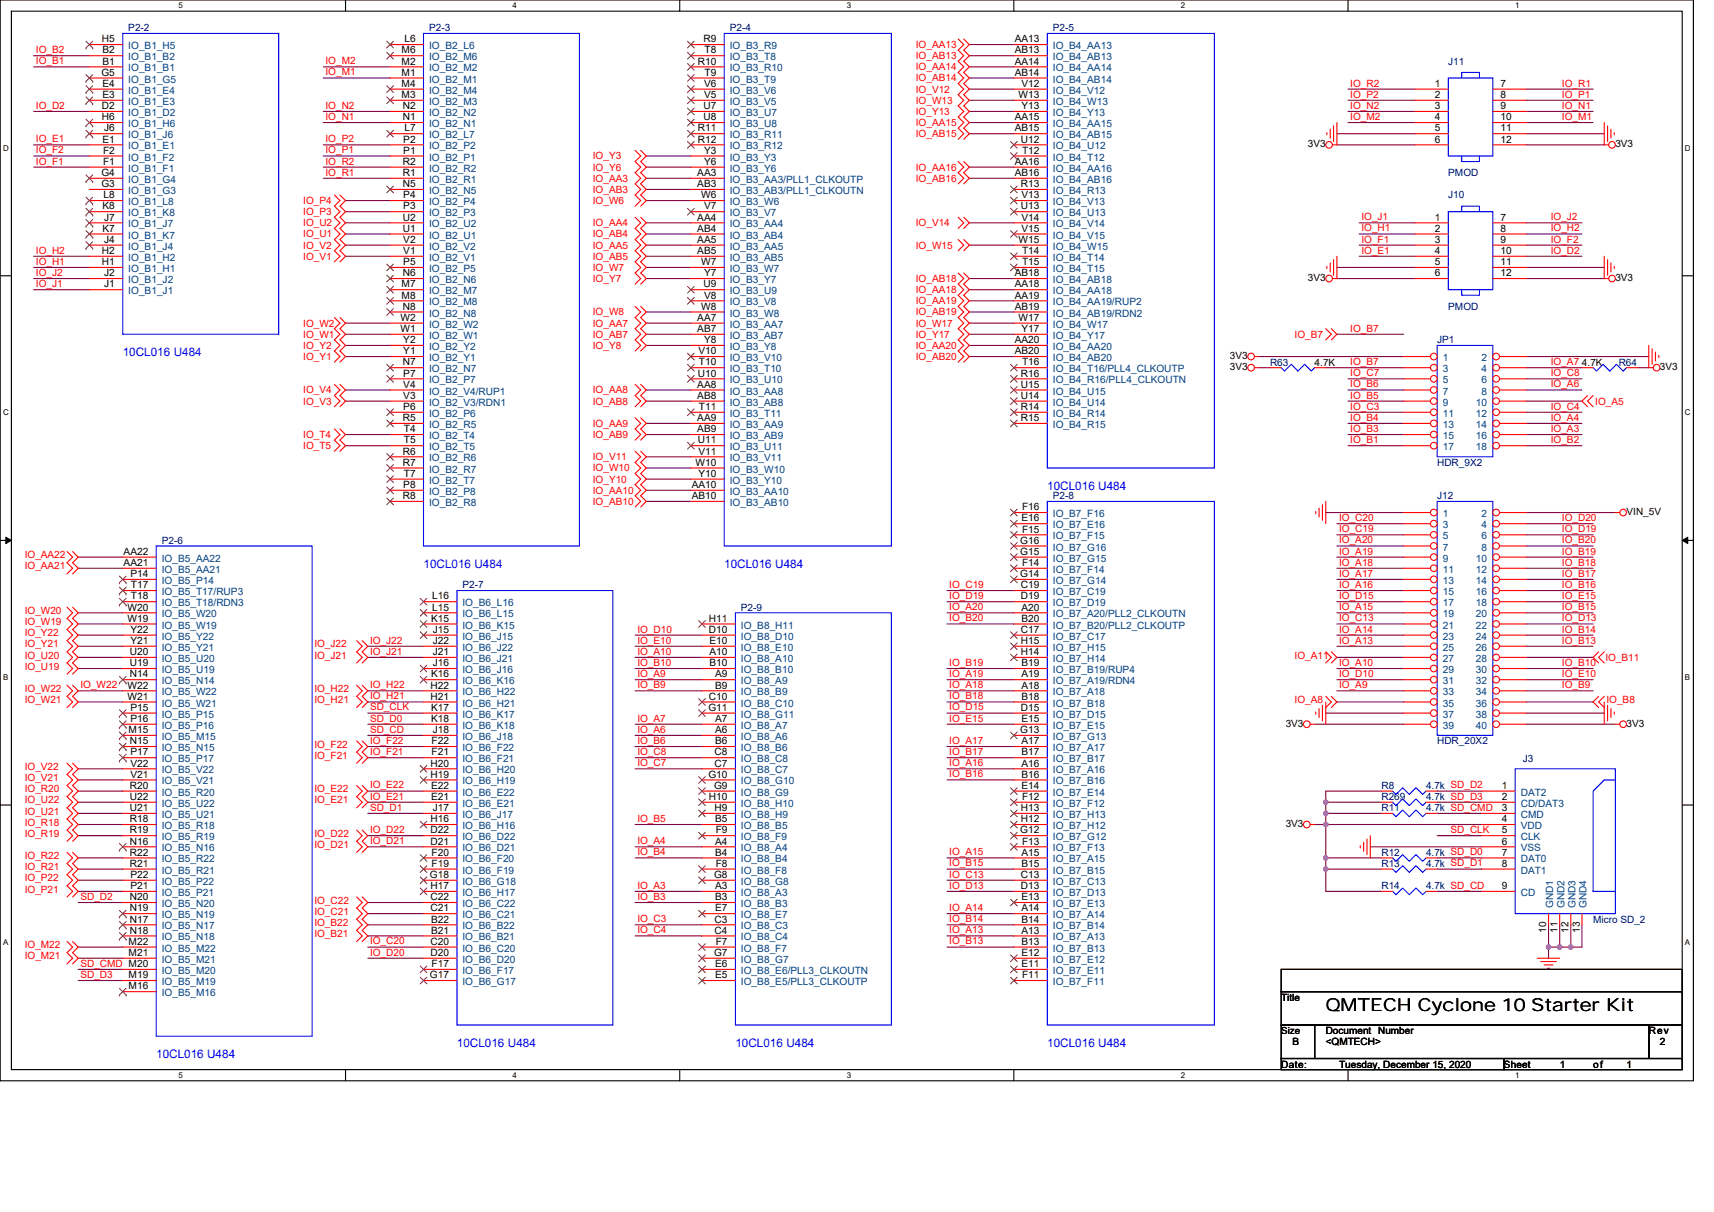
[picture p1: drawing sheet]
<svg xmlns="http://www.w3.org/2000/svg" width="297mm" height="210mm" viewBox="0 0 297 210" stroke-linecap="round" stroke-linejoin="round" font-family="sans-serif">
<defs><g id="words">
<text font-size="3.1" x="229.8" y="175.2">QMTECH Cyclone 10 Starter Kit</text>
<g font-size="2" fill="#00f">
<text x="21.3" y="61.7">10CL016 U484</text>
<text x="181.5" y="84.8">10CL016 U484</text>
<text x="73.4" y="98.4">10CL016 U484</text>
<text x="125.5" y="98.4">10CL016 U484</text>
<text x="27.1" y="183.3">10CL016 U484</text>
<text x="79.2" y="181.4">10CL016 U484</text>
<text x="127.4" y="181.4">10CL016 U484</text>
<text x="181.5" y="181.4">10CL016 U484</text>
</g>
<g font-size="1.7" fill="#000080">
<text x="22.2" y="5.4">P2-2</text>
<text x="74.4" y="5.4">P2-3</text>
<text x="126.5" y="5.4">P2-4</text>
<text x="182.5" y="5.4">P2-5</text>
<text x="251" y="11.2">J11</text>
<text x="251" y="34.4">J10</text>
<text x="251" y="30.5">PMOD</text>
<text x="251" y="53.7">PMOD</text>
<text x="249.1" y="59.5">JP1</text>
<text x="220.1" y="63.3">R63</text>
<text x="280.5" y="63.3">R64</text>
<text x="249.1" y="80.7">HDR_9X2</text>
<text x="182.5" y="86.5">P2-8</text>
<text x="249.1" y="86.5">J12</text>
<text x="28" y="94.2">P2-6</text>
<text x="80.2" y="101.9">P2-7</text>
<text x="128.4" y="105.8">P2-9</text>
<text x="249.1" y="129">HDR_20X2</text>
<text x="239.4" y="136.7">R8</text>
<text x="247.1" y="136.7">4.7k SD_D2</text>
<text x="263.9" y="132.1">J3</text>
<text x="239.4" y="140.6">R11</text>
<text x="239.4" y="138.6">R269</text>
<text x="247.1" y="138.6">4.7k SD_D3</text>
<text x="247.1" y="140.6">4.7k SD_CMD</text>
<text x="239.4" y="148.3">R12</text>
<text x="247.1" y="148.3">4.7k SD_D0</text>
<text x="239.4" y="154.1">R14</text>
<text x="239.4" y="150.2">R13</text>
<text x="247.1" y="154.1">4.7k SD_CD</text>
<text x="247.1" y="150.2">4.7k SD_D1</text>
<text x="276.1" y="159.9">Micro SD_2</text>
</g>
<g font-size="1.7" fill="#f00">
<text x="6.2" y="9.2">IO_B2</text>
<text x="6.2" y="11.1">IO_B1</text>
<text x="56.4" y="11.1">IO_M2</text>
<text x="158.7" y="8.3">IO_AA13</text>
<text x="158.7" y="10.3">IO_AB13</text>
<text x="56.4" y="13.1">IO_M1</text>
<text x="158.7" y="12.2">IO_AA14</text>
<text x="158.7" y="14.1">IO_AB14</text>
<text x="158.7" y="16">IO_V12</text>
<text x="158.7" y="18">IO_W13</text>
<text x="234" y="16.9">IO_P2</text>
<text x="234" y="15">IO_R2</text>
<text x="270.7" y="16.9">IO_P1</text>
<text x="270.7" y="15">IO_R1</text>
<text x="6.2" y="18.9">IO_D2</text>
<text x="56.4" y="20.8">IO_N1</text>
<text x="56.4" y="18.9">IO_N2</text>
<text x="158.7" y="21.8">IO_AA15</text>
<text x="158.7" y="23.8">IO_AB15</text>
<text x="158.7" y="19.9">IO_Y13</text>
<text x="234" y="20.8">IO_M2</text>
<text x="234" y="18.9">IO_N2</text>
<text x="270.7" y="20.8">IO_M1</text>
<text x="270.7" y="18.9">IO_N1</text>
<text x="6.2" y="26.6">IO_F2</text>
<text x="6.2" y="28.5">IO_F1</text>
<text x="6.2" y="24.6">IO_E1</text>
<text x="56.4" y="26.6">IO_P1</text>
<text x="56.4" y="24.6">IO_P2</text>
<text x="56.4" y="28.5">IO_R2</text>
<text x="102.7" y="27.6">IO_Y3</text>
<text x="102.7" y="29.6">IO_Y6</text>
<text x="158.7" y="29.6">IO_AA16</text>
<text x="52.5" y="35.4">IO_P4</text>
<text x="56.4" y="30.4">IO_R1</text>
<text x="102.7" y="31.5">IO_AA3</text>
<text x="102.7" y="33.4">IO_AB3</text>
<text x="102.7" y="35.4">IO_W6</text>
<text x="158.7" y="31.5">IO_AB16</text>
<text x="52.5" y="39.2">IO_U2</text>
<text x="52.5" y="41.1">IO_U1</text>
<text x="52.5" y="37.3">IO_P3</text>
<text x="102.7" y="39.2">IO_AA4</text>
<text x="102.7" y="41.1">IO_AB4</text>
<text x="158.7" y="39.2">IO_V14</text>
<text x="235.9" y="38.2">IO_J1</text>
<text x="235.9" y="40.1">IO_H1</text>
<text x="268.8" y="38.2">IO_J2</text>
<text x="268.8" y="40.1">IO_H2</text>
<text x="6.2" y="47.8">IO_J2</text>
<text x="6.2" y="45.9">IO_H1</text>
<text x="6.2" y="43.9">IO_H2</text>
<text x="52.5" y="43.1">IO_V2</text>
<text x="52.5" y="45">IO_V1</text>
<text x="102.7" y="43.1">IO_AA5</text>
<text x="102.7" y="45">IO_AB5</text>
<text x="102.7" y="46.9">IO_W7</text>
<text x="158.7" y="43.1">IO_W15</text>
<text x="235.9" y="42">IO_F1</text>
<text x="235.9" y="43.9">IO_E1</text>
<text x="268.8" y="42">IO_F2</text>
<text x="268.8" y="43.9">IO_D2</text>
<text x="6.2" y="49.7">IO_J1</text>
<text x="102.7" y="48.9">IO_Y7</text>
<text x="158.7" y="50.8">IO_AA18</text>
<text x="158.7" y="52.7">IO_AA19</text>
<text x="158.7" y="48.9">IO_AB18</text>
<text x="52.5" y="56.6">IO_W2</text>
<text x="52.5" y="58.5">IO_W1</text>
<text x="102.7" y="56.6">IO_AA7</text>
<text x="102.7" y="58.5">IO_AB7</text>
<text x="102.7" y="54.7">IO_W8</text>
<text x="158.7" y="54.7">IO_AB19</text>
<text x="158.7" y="58.5">IO_Y17</text>
<text x="158.7" y="56.6">IO_W17</text>
<text x="224.4" y="58.5">IO_B7</text>
<text x="234" y="57.5">IO_B7</text>
<text x="52.5" y="60.4">IO_Y2</text>
<text x="52.5" y="62.4">IO_Y1</text>
<text x="102.7" y="60.4">IO_Y8</text>
<text x="158.7" y="60.4">IO_AA20</text>
<text x="158.7" y="62.4">IO_AB20</text>
<text x="234" y="63.3">IO_B7</text>
<text x="234" y="65.2">IO_C7</text>
<text x="268.8" y="63.3">IO_A7</text>
<text x="268.8" y="65.2">IO_C8</text>
<text x="52.5" y="68.2">IO_V4</text>
<text x="52.5" y="70.1">IO_V3</text>
<text x="102.7" y="68.2">IO_AA8</text>
<text x="102.7" y="70.1">IO_AB8</text>
<text x="234" y="71">IO_C3</text>
<text x="234" y="69">IO_B5</text>
<text x="234" y="67.1">IO_B6</text>
<text x="268.8" y="71">IO_C4</text>
<text x="268.8" y="67.1">IO_A6</text>
<text x="276.5" y="70.1">IO_A5</text>
<text x="52.5" y="75.9">IO_T4</text>
<text x="52.5" y="77.8">IO_T5</text>
<text x="102.7" y="74">IO_AA9</text>
<text x="102.7" y="75.9">IO_AB9</text>
<text x="234" y="76.8">IO_B1</text>
<text x="234" y="74.8">IO_B3</text>
<text x="234" y="72.9">IO_B4</text>
<text x="268.8" y="76.8">IO_B2</text>
<text x="268.8" y="74.8">IO_A3</text>
<text x="268.8" y="72.9">IO_A4</text>
<text x="102.7" y="81.7">IO_W10</text>
<text x="102.7" y="83.6">IO_Y10</text>
<text x="102.7" y="79.7">IO_V11</text>
<text x="102.7" y="85.5">IO_AA10</text>
<text x="102.7" y="87.5">IO_AB10</text>
<text x="232.1" y="94.1">IO_A20</text>
<text x="232.1" y="92.2">IO_C19</text>
<text x="232.1" y="90.3">IO_C20</text>
<text x="270.7" y="94.1">IO_B20</text>
<text x="270.7" y="92.2">IO_D19</text>
<text x="270.7" y="90.3">IO_D20</text>
<text x="4.3" y="98.7">IO_AA21</text>
<text x="4.3" y="96.7">IO_AA22</text>
<text x="164.5" y="101.9">IO_C19</text>
<text x="232.1" y="101.9">IO_A16</text>
<text x="232.1" y="99.9">IO_A17</text>
<text x="232.1" y="98">IO_A18</text>
<text x="232.1" y="96.1">IO_A19</text>
<text x="270.7" y="101.9">IO_B16</text>
<text x="270.7" y="99.9">IO_B17</text>
<text x="270.7" y="98">IO_B18</text>
<text x="270.7" y="96.1">IO_B19</text>
<text x="4.3" y="106.4">IO_W20</text>
<text x="164.5" y="105.7">IO_A20</text>
<text x="164.5" y="107.7">IO_B20</text>
<text x="164.5" y="103.8">IO_D19</text>
<text x="232.1" y="107.7">IO_C13</text>
<text x="232.1" y="105.7">IO_A15</text>
<text x="232.1" y="103.8">IO_D15</text>
<text x="270.7" y="107.7">IO_D13</text>
<text x="270.7" y="105.7">IO_B15</text>
<text x="270.7" y="103.8">IO_E15</text>
<text x="4.3" y="112.2">IO_Y21</text>
<text x="4.3" y="110.2">IO_Y22</text>
<text x="4.3" y="108.3">IO_W19</text>
<text x="54.5" y="112.2">IO_J22</text>
<text x="64.1" y="113.4">IO_J21</text>
<text x="64.1" y="111.5">IO_J22</text>
<text x="110.5" y="109.6">IO_D10</text>
<text x="110.5" y="111.5">IO_E10</text>
<text x="110.5" y="113.4">IO_A10</text>
<text x="232.1" y="111.5">IO_A13</text>
<text x="232.1" y="109.6">IO_A14</text>
<text x="270.7" y="111.5">IO_B13</text>
<text x="270.7" y="109.6">IO_B14</text>
<text x="4.3" y="119.9">IO_W22</text>
<text x="4.3" y="116">IO_U19</text>
<text x="4.3" y="114.1">IO_U20</text>
<text x="13.9" y="119.2">IO_W22</text>
<text x="54.5" y="119.9">IO_H22</text>
<text x="54.5" y="114.1">IO_J21</text>
<text x="64.1" y="119.2">IO_H22</text>
<text x="110.5" y="117.3">IO_A9</text>
<text x="110.5" y="119.2">IO_B9</text>
<text x="110.5" y="115.4">IO_B10</text>
<text x="164.5" y="119.2">IO_A18</text>
<text x="164.5" y="117.3">IO_A19</text>
<text x="164.5" y="115.4">IO_B19</text>
<text x="224.4" y="114.1">IO_A11</text>
<text x="232.1" y="119.2">IO_A9</text>
<text x="232.1" y="117.3">IO_D10</text>
<text x="232.1" y="115.4">IO_A10</text>
<text x="270.7" y="119.2">IO_B9</text>
<text x="270.7" y="117.3">IO_E10</text>
<text x="270.7" y="115.4">IO_B10</text>
<text x="278.2" y="114.5">IO_B11</text>
<text x="4.3" y="121.8">IO_W21</text>
<text x="54.5" y="121.8">IO_H21</text>
<text x="64.1" y="121.2">IO_H21</text>
<text x="64.1" y="125">SD_D0</text>
<text x="64.1" y="123.1">SD_CLK</text>
<text x="110.5" y="125">IO_A7</text>
<text x="164.5" y="123.1">IO_D15</text>
<text x="164.5" y="125">IO_E15</text>
<text x="164.5" y="121.2">IO_B18</text>
<text x="224.4" y="121.8">IO_A8</text>
<text x="278.4" y="121.8">IO_B8</text>
<text x="54.5" y="131.5">IO_F21</text>
<text x="54.5" y="129.6">IO_F22</text>
<text x="64.1" y="130.8">IO_F21</text>
<text x="64.1" y="128.9">IO_F22</text>
<text x="64.1" y="127">SD_CD</text>
<text x="110.5" y="127">IO_A6</text>
<text x="110.5" y="128.9">IO_B6</text>
<text x="110.5" y="130.8">IO_C8</text>
<text x="164.5" y="128.9">IO_A17</text>
<text x="164.5" y="130.8">IO_B17</text>
<text x="4.3" y="135.3">IO_V21</text>
<text x="4.3" y="133.4">IO_V22</text>
<text x="4.3" y="137.3">IO_R20</text>
<text x="54.5" y="137.3">IO_E22</text>
<text x="64.1" y="136.6">IO_E22</text>
<text x="110.5" y="132.7">IO_C7</text>
<text x="164.5" y="132.7">IO_A16</text>
<text x="164.5" y="134.7">IO_B16</text>
<text x="4.3" y="141.1">IO_U21</text>
<text x="4.3" y="139.2">IO_U22</text>
<text x="4.3" y="143.1">IO_R18</text>
<text x="54.5" y="139.2">IO_E21</text>
<text x="64.1" y="138.5">IO_E21</text>
<text x="64.1" y="140.5">SD_D1</text>
<text x="110.5" y="142.4">IO_B5</text>
<text x="4.3" y="148.9">IO_R22</text>
<text x="4.3" y="145">IO_R19</text>
<text x="54.5" y="146.9">IO_D21</text>
<text x="54.5" y="145">IO_D22</text>
<text x="64.1" y="146.3">IO_D21</text>
<text x="64.1" y="144.3">IO_D22</text>
<text x="110.5" y="146.3">IO_A4</text>
<text x="110.5" y="148.2">IO_B4</text>
<text x="164.5" y="148.2">IO_A15</text>
<text x="251.4" y="144.3">SD_CLK</text>
<text x="4.3" y="154.6">IO_P21</text>
<text x="4.3" y="152.7">IO_P22</text>
<text x="4.3" y="150.8">IO_R21</text>
<text x="13.9" y="155.9">SD_D2</text>
<text x="110.5" y="154">IO_A3</text>
<text x="110.5" y="155.9">IO_B3</text>
<text x="164.5" y="152.1">IO_C13</text>
<text x="164.5" y="154">IO_D13</text>
<text x="164.5" y="150.1">IO_B15</text>
<text x="54.5" y="160.4">IO_B22</text>
<text x="54.5" y="158.5">IO_C21</text>
<text x="54.5" y="156.6">IO_C22</text>
<text x="110.5" y="159.8">IO_C3</text>
<text x="110.5" y="161.7">IO_C4</text>
<text x="164.5" y="161.7">IO_A13</text>
<text x="164.5" y="159.8">IO_B14</text>
<text x="164.5" y="157.8">IO_A14</text>
<text x="4.3" y="166.2">IO_M21</text>
<text x="4.3" y="164.3">IO_M22</text>
<text x="13.9" y="167.5">SD_CMD M20</text>
<text x="54.5" y="162.4">IO_B21</text>
<text x="64.1" y="165.6">IO_D20</text>
<text x="64.1" y="163.6">IO_C20</text>
<text x="164.5" y="163.6">IO_B13</text>
<text x="13.9" y="169.4">SD_D3</text>
</g>
<g font-size="1.7">
<text x="17.7" y="7.3">H5</text>
<text x="17.8" y="9.3">B2</text>
<text x="17.8" y="11.2">B1</text>
<text x="69.6" y="9.3">M6</text>
<text x="69.6" y="11.2">M2</text>
<text x="70.1" y="7.3">L6</text>
<text x="120.9" y="11.2">R10</text>
<text x="121.9" y="7.3">R9</text>
<text x="122.1" y="9.3">T8</text>
<text x="175.9" y="7.3">AA13</text>
<text x="175.9" y="9.3">AB13</text>
<text x="175.9" y="11.2">AA14</text>
<text x="17.6" y="13.1">G5</text>
<text x="17.8" y="15">E4</text>
<text x="17.8" y="17">E3</text>
<text x="69.6" y="13.1">M1</text>
<text x="69.6" y="15">M4</text>
<text x="69.6" y="17">M3</text>
<text x="122" y="15">V6</text>
<text x="122" y="17">V5</text>
<text x="122.1" y="13.1">T9</text>
<text x="175.9" y="13.1">AB14</text>
<text x="176.5" y="17">W13</text>
<text x="177" y="15">V12</text>
<text x="248.7" y="17">2</text>
<text x="248.7" y="15">1</text>
<text x="260.1" y="17">8</text>
<text x="260.1" y="15">7</text>
<text x="17.7" y="18.9">D2</text>
<text x="17.7" y="20.8">H6</text>
<text x="18.1" y="22.8">J6</text>
<text x="69.8" y="18.9">N2</text>
<text x="69.8" y="20.8">N1</text>
<text x="70.1" y="22.8">L7</text>
<text x="120.9" y="22.8">R11</text>
<text x="121.9" y="18.9">U7</text>
<text x="121.9" y="20.8">U8</text>
<text x="175.9" y="20.8">AA15</text>
<text x="175.9" y="22.8">AB15</text>
<text x="177" y="18.9">Y13</text>
<text x="248.7" y="20.8">4</text>
<text x="248.7" y="18.9">3</text>
<text x="248.7" y="22.8">5</text>
<text x="260.1" y="20.8">10</text>
<text x="260.1" y="18.9">9</text>
<text x="260.1" y="22.8">11</text>
<text x="17.8" y="24.7">E1</text>
<text x="17.9" y="26.6">F2</text>
<text x="17.9" y="28.6">F1</text>
<text x="69.8" y="28.6">R2</text>
<text x="69.9" y="24.7">P2</text>
<text x="69.9" y="26.6">P1</text>
<text x="120.9" y="24.7">R12</text>
<text x="122" y="26.6">Y3</text>
<text x="122" y="28.6">Y6</text>
<text x="175.9" y="28.6">AA16</text>
<text x="176.9" y="24.7">U12</text>
<text x="177.1" y="26.6">T12</text>
<text x="226.7" y="25.5">3V3</text>
<text x="248.7" y="24.7">6</text>
<text x="260.1" y="24.7">12</text>
<text x="279.9" y="25.5">3V3</text>
<text x="17.6" y="30.5">G4</text>
<text x="17.6" y="32.4">G3</text>
<text x="18" y="34.4">L8</text>
<text x="69.8" y="30.5">R1</text>
<text x="69.8" y="32.4">N5</text>
<text x="69.9" y="34.4">P4</text>
<text x="120.8" y="30.5">AA3</text>
<text x="120.8" y="32.4">AB3</text>
<text x="121.5" y="34.4">W6</text>
<text x="175.9" y="30.5">AB16</text>
<text x="176.9" y="32.4">R13</text>
<text x="177" y="34.4">V13</text>
<text x="17.8" y="36.3">K8</text>
<text x="17.8" y="40.1">K7</text>
<text x="18.1" y="38.2">J7</text>
<text x="69.8" y="38.2">U2</text>
<text x="69.8" y="40.1">U1</text>
<text x="69.9" y="36.3">P3</text>
<text x="120.8" y="38.2">AA4</text>
<text x="120.8" y="40.1">AB4</text>
<text x="122" y="36.3">V7</text>
<text x="176.9" y="36.3">U13</text>
<text x="177" y="38.2">V14</text>
<text x="177" y="40.1">V15</text>
<text x="248.7" y="40.1">2</text>
<text x="248.7" y="38.2">1</text>
<text x="260.1" y="40.1">8</text>
<text x="260.1" y="38.2">7</text>
<text x="17.7" y="44">H2</text>
<text x="17.7" y="45.9">H1</text>
<text x="18.1" y="42.1">J4</text>
<text x="18.1" y="47.9">J2</text>
<text x="69.8" y="47.9">N6</text>
<text x="69.9" y="42.1">V2</text>
<text x="69.9" y="44">V1</text>
<text x="69.9" y="45.9">P5</text>
<text x="120.8" y="42.1">AA5</text>
<text x="120.8" y="44">AB5</text>
<text x="121.5" y="45.9">W7</text>
<text x="122" y="47.9">Y7</text>
<text x="175.9" y="47.9">AB18</text>
<text x="176.5" y="42.1">W15</text>
<text x="177.1" y="44">T14</text>
<text x="177.1" y="45.9">T15</text>
<text x="248.7" y="44">4</text>
<text x="248.7" y="47.9">6</text>
<text x="248.7" y="42.1">3</text>
<text x="248.7" y="45.9">5</text>
<text x="260.1" y="44">10</text>
<text x="260.1" y="47.9">12</text>
<text x="260.1" y="42.1">9</text>
<text x="260.1" y="45.9">11</text>
<text x="18.1" y="49.8">J1</text>
<text x="69.6" y="49.8">M7</text>
<text x="69.6" y="51.7">M8</text>
<text x="69.8" y="53.7">N8</text>
<text x="121.5" y="53.7">W8</text>
<text x="121.9" y="49.8">U9</text>
<text x="122" y="51.7">V8</text>
<text x="175.9" y="49.8">AA18</text>
<text x="175.9" y="51.7">AA19</text>
<text x="175.9" y="53.7">AB19</text>
<text x="226.7" y="48.7">3V3</text>
<text x="279.9" y="48.7">3V3</text>
<text x="69.4" y="55.6">W2</text>
<text x="69.4" y="57.5">W1</text>
<text x="69.9" y="59.4">Y2</text>
<text x="120.8" y="55.6">AA7</text>
<text x="120.8" y="57.5">AB7</text>
<text x="122" y="59.4">Y8</text>
<text x="175.9" y="59.4">AA20</text>
<text x="176.5" y="55.6">W17</text>
<text x="177" y="57.5">Y17</text>
<text x="69.8" y="63.3">N7</text>
<text x="69.9" y="61.4">Y1</text>
<text x="69.9" y="65.2">P7</text>
<text x="120.9" y="65.2">U10</text>
<text x="121" y="61.4">V10</text>
<text x="121.1" y="63.3">T10</text>
<text x="175.9" y="61.4">AB20</text>
<text x="176.9" y="65.2">R16</text>
<text x="177.1" y="63.3">T16</text>
<text x="213.2" y="62.2">3V3</text>
<text x="213.2" y="64.1">3V3</text>
<text x="227.8" y="63.3">4.7K</text>
<text x="274.2" y="63.3">4.7K</text>
<text x="287.7" y="64.1">3V3</text>
<text x="69.9" y="67.2">V4</text>
<text x="69.9" y="69.1">V3</text>
<text x="69.9" y="71">P6</text>
<text x="120.8" y="67.2">AA8</text>
<text x="120.8" y="69.1">AB8</text>
<text x="121.1" y="71">T11</text>
<text x="176.9" y="67.2">U15</text>
<text x="176.9" y="69.1">U14</text>
<text x="176.9" y="71">R14</text>
<text x="69.8" y="73">R5</text>
<text x="70" y="74.9">T4</text>
<text x="70" y="76.8">T5</text>
<text x="120.8" y="73">AA9</text>
<text x="120.8" y="74.9">AB9</text>
<text x="120.9" y="76.8">U11</text>
<text x="176.9" y="73">R15</text>
<text x="69.8" y="78.8">R6</text>
<text x="69.8" y="80.7">R7</text>
<text x="70" y="82.6">T7</text>
<text x="120.5" y="80.7">W10</text>
<text x="121" y="78.8">V11</text>
<text x="121" y="82.6">Y10</text>
<text x="69.8" y="86.5">R8</text>
<text x="69.9" y="84.5">P8</text>
<text x="119.9" y="84.5">AA10</text>
<text x="119.9" y="86.5">AB10</text>
<text x="177.1" y="88.4">F16</text>
<text x="281.9" y="89.2">VIN_5V</text>
<text x="176.8" y="94.2">G16</text>
<text x="177" y="90.3">E16</text>
<text x="177.1" y="92.3">F15</text>
<text x="21.4" y="96.1">AA22</text>
<text x="21.4" y="98.1">AA21</text>
<text x="22.6" y="100">P14</text>
<text x="22.7" y="101.9">T17</text>
<text x="176.8" y="96.1">G15</text>
<text x="176.8" y="100">G14</text>
<text x="176.9" y="101.9">C19</text>
<text x="177.1" y="98.1">F14</text>
<text x="22.1" y="105.8">W20</text>
<text x="22.1" y="107.7">W19</text>
<text x="22.7" y="103.8">T18</text>
<text x="74.7" y="107.7">K15</text>
<text x="74.9" y="103.8">L16</text>
<text x="74.9" y="105.8">L15</text>
<text x="122.9" y="107.7">H11</text>
<text x="176.9" y="103.8">D19</text>
<text x="177" y="105.8">A20</text>
<text x="177" y="107.7">B20</text>
<text x="22.5" y="113.5">U20</text>
<text x="22.6" y="109.6">Y22</text>
<text x="22.6" y="111.6">Y21</text>
<text x="75" y="109.6">J15</text>
<text x="75" y="111.6">J22</text>
<text x="75" y="113.5">J21</text>
<text x="122.9" y="109.6">D10</text>
<text x="123" y="111.6">E10</text>
<text x="123" y="113.5">A10</text>
<text x="176.9" y="109.6">C17</text>
<text x="176.9" y="111.6">H15</text>
<text x="176.9" y="113.5">H14</text>
<text x="22.1" y="119.3">W22</text>
<text x="22.5" y="115.4">U19</text>
<text x="22.5" y="117.4">N14</text>
<text x="74.6" y="119.3">H22</text>
<text x="74.7" y="117.4">K16</text>
<text x="75" y="115.4">J16</text>
<text x="123" y="115.4">B10</text>
<text x="123.9" y="117.4">A9</text>
<text x="123.9" y="119.3">B9</text>
<text x="177" y="115.4">B19</text>
<text x="177" y="117.4">A19</text>
<text x="177" y="119.3">A18</text>
<text x="22.1" y="121.2">W21</text>
<text x="22.6" y="123.2">P15</text>
<text x="22.6" y="125.1">P16</text>
<text x="74.6" y="121.2">H21</text>
<text x="74.7" y="123.2">K17</text>
<text x="74.7" y="125.1">K18</text>
<text x="122.8" y="123.2">G11</text>
<text x="122.9" y="121.2">C10</text>
<text x="123.9" y="125.1">A7</text>
<text x="176.9" y="123.2">D15</text>
<text x="177" y="121.2">B18</text>
<text x="177" y="125.1">E15</text>
<text x="222.8" y="125.9">3V3</text>
<text x="281.9" y="125.9">3V3</text>
<text x="22.3" y="127">M15</text>
<text x="22.5" y="128.9">N15</text>
<text x="22.6" y="130.9">P17</text>
<text x="74.8" y="128.9">F22</text>
<text x="74.8" y="130.9">F21</text>
<text x="75" y="127">J18</text>
<text x="123.8" y="130.9">C8</text>
<text x="123.9" y="127">A6</text>
<text x="123.9" y="128.9">B6</text>
<text x="176.8" y="127">G13</text>
<text x="177" y="128.9">A17</text>
<text x="177" y="130.9">B17</text>
<text x="22.5" y="136.7">R20</text>
<text x="22.6" y="132.8">V22</text>
<text x="22.6" y="134.7">V21</text>
<text x="74.6" y="132.8">H20</text>
<text x="74.6" y="134.7">H19</text>
<text x="74.7" y="136.7">E22</text>
<text x="122.8" y="134.7">G10</text>
<text x="123.7" y="136.7">G9</text>
<text x="123.8" y="132.8">C7</text>
<text x="177" y="132.8">A16</text>
<text x="177" y="134.7">B16</text>
<text x="177" y="136.7">E14</text>
<text x="260.2" y="136.7">1</text>
<text x="22.5" y="138.6">U22</text>
<text x="22.5" y="140.5">U21</text>
<text x="22.5" y="142.5">R18</text>
<text x="74.6" y="142.5">H16</text>
<text x="74.7" y="138.6">E21</text>
<text x="75" y="140.5">J17</text>
<text x="122.9" y="138.6">H10</text>
<text x="123.8" y="140.5">H9</text>
<text x="123.9" y="142.5">B5</text>
<text x="176.9" y="140.5">H13</text>
<text x="176.9" y="142.5">H12</text>
<text x="177.1" y="138.6">F12</text>
<text x="222.8" y="143.3">3V3</text>
<text x="260.2" y="138.6">2</text>
<text x="260.2" y="140.5">3</text>
<text x="260.2" y="142.5">4</text>
<text x="22.5" y="144.4">R19</text>
<text x="22.5" y="146.3">N16</text>
<text x="22.5" y="148.2">R22</text>
<text x="74.6" y="144.4">D22</text>
<text x="74.6" y="146.3">D21</text>
<text x="74.8" y="148.2">F20</text>
<text x="123.9" y="146.3">A4</text>
<text x="123.9" y="148.2">B4</text>
<text x="124" y="144.4">F9</text>
<text x="176.8" y="144.4">G12</text>
<text x="177" y="148.2">A15</text>
<text x="177.1" y="146.3">F13</text>
<text x="260.2" y="144.4">5</text>
<text x="260.2" y="146.3">6</text>
<text x="260.2" y="148.2">7</text>
<text x="22.5" y="150.2">R21</text>
<text x="22.5" y="156">N20</text>
<text x="22.6" y="152.1">P22</text>
<text x="22.6" y="154">P21</text>
<text x="74.5" y="152.1">G18</text>
<text x="74.6" y="154">H17</text>
<text x="74.6" y="156">C22</text>
<text x="74.8" y="150.2">F19</text>
<text x="123.7" y="152.1">G8</text>
<text x="123.9" y="154">A3</text>
<text x="123.9" y="156">B3</text>
<text x="124" y="150.2">F8</text>
<text x="176.9" y="152.1">C13</text>
<text x="176.9" y="154">D13</text>
<text x="177" y="150.2">B15</text>
<text x="177" y="156">E13</text>
<text x="260.2" y="150.2">8</text>
<text x="260.2" y="154">9</text>
<text x="22.5" y="157.9">N19</text>
<text x="22.5" y="159.8">N17</text>
<text x="22.5" y="161.8">N18</text>
<text x="74.6" y="157.9">C21</text>
<text x="74.7" y="159.8">B22</text>
<text x="74.7" y="161.8">B21</text>
<text x="123.8" y="159.8">C3</text>
<text x="123.8" y="161.8">C4</text>
<text x="123.9" y="157.9">E7</text>
<text x="177" y="157.9">A14</text>
<text x="177" y="159.8">B14</text>
<text x="177" y="161.8">A13</text>
<text x="268" y="161.6" transform="rotate(-90 268 161.6)">10</text>
<text x="269.9" y="161.6" transform="rotate(-90 269.9 161.6)">11</text>
<text x="271.8" y="161.6" transform="rotate(-90 271.8 161.6)">12</text>
<text x="273.8" y="161.6" transform="rotate(-90 273.8 161.6)">13</text>
<text x="22.3" y="163.7">M22</text>
<text x="22.3" y="165.6">M21</text>
<text x="74.6" y="163.7">C20</text>
<text x="74.6" y="165.6">D20</text>
<text x="74.8" y="167.6">F17</text>
<text x="123.7" y="165.6">G7</text>
<text x="123.9" y="167.6">E6</text>
<text x="124" y="163.7">F7</text>
<text x="177" y="163.7">B13</text>
<text x="177" y="165.6">E12</text>
<text x="177" y="167.6">E11</text>
<text x="22.3" y="169.5">M19</text>
<text x="22.3" y="171.4">M16</text>
<text x="74.5" y="169.5">G17</text>
<text x="123.9" y="169.5">E5</text>
<text x="177.1" y="169.5">F11</text>
<text x="222" y="173.4">Title</text>
<text x="222" y="179.1">Size</text>
<text x="229.8" y="179.2">Document Number</text>
<text x="285.7" y="179.2">Rev</text>
<text x="222" y="185">Date:</text>
<text x="224" y="181.1">B</text>
<text x="229.8" y="181.1">&lt;QMTECH&gt;</text>
<text x="232.1" y="185">Tuesday, December 15, 2020</text>
<text x="260.6" y="185">Sheet</text>
<text x="270.3" y="185">1</text>
<text x="276.1" y="185">of</text>
<text x="281.9" y="185">1</text>
<text x="287.7" y="181.1">2</text>
</g>
<g font-size="1.7" fill="#004080">
<text x="22.2" y="8.5">IO_B1_H5</text>
<text x="22.2" y="10.4">IO_B1_B2</text>
<text x="74.4" y="8.5">IO_B2_L6</text>
<text x="74.4" y="10.4">IO_B2_M6</text>
<text x="126.5" y="8.5">IO_B3_R9</text>
<text x="126.5" y="10.4">IO_B3_T8</text>
<text x="182.5" y="8.5">IO_B4_AA13</text>
<text x="182.5" y="10.4">IO_B4_AB13</text>
<text x="22.2" y="12.4">IO_B1_B1</text>
<text x="22.2" y="14.3">IO_B1_G5</text>
<text x="22.2" y="16.2">IO_B1_E4</text>
<text x="74.4" y="12.4">IO_B2_M2</text>
<text x="74.4" y="14.3">IO_B2_M1</text>
<text x="74.4" y="16.2">IO_B2_M4</text>
<text x="126.5" y="12.4">IO_B3_R10</text>
<text x="126.5" y="14.3">IO_B3_T9</text>
<text x="126.5" y="16.2">IO_B3_V6</text>
<text x="182.5" y="12.4">IO_B4_AA14</text>
<text x="182.5" y="14.3">IO_B4_AB14</text>
<text x="182.5" y="16.2">IO_B4_V12</text>
<text x="22.2" y="18.2">IO_B1_E3</text>
<text x="22.2" y="20.1">IO_B1_D2</text>
<text x="22.2" y="22">IO_B1_H6</text>
<text x="22.2" y="24">IO_B1_J6</text>
<text x="74.4" y="18.2">IO_B2_M3</text>
<text x="74.4" y="20.1">IO_B2_N2</text>
<text x="74.4" y="22">IO_B2_N1</text>
<text x="74.4" y="24">IO_B2_L7</text>
<text x="126.5" y="18.2">IO_B3_V5</text>
<text x="126.5" y="20.1">IO_B3_U7</text>
<text x="126.5" y="22">IO_B3_U8</text>
<text x="126.5" y="24">IO_B3_R11</text>
<text x="182.5" y="18.2">IO_B4_W13</text>
<text x="182.5" y="20.1">IO_B4_Y13</text>
<text x="182.5" y="22">IO_B4_AA15</text>
<text x="182.5" y="24">IO_B4_AB15</text>
<text x="22.2" y="25.9">IO_B1_E1</text>
<text x="22.2" y="27.8">IO_B1_F2</text>
<text x="22.2" y="29.7">IO_B1_F1</text>
<text x="74.4" y="25.9">IO_B2_P2</text>
<text x="74.4" y="27.8">IO_B2_P1</text>
<text x="74.4" y="29.7">IO_B2_R2</text>
<text x="126.5" y="25.9">IO_B3_R12</text>
<text x="126.5" y="27.8">IO_B3_Y3</text>
<text x="126.5" y="29.7">IO_B3_Y6</text>
<text x="182.5" y="25.9">IO_B4_U12</text>
<text x="182.5" y="27.8">IO_B4_T12</text>
<text x="182.5" y="29.7">IO_B4_AA16</text>
<text x="22.2" y="31.7">IO_B1_G4</text>
<text x="22.2" y="33.6">IO_B1_G3</text>
<text x="22.2" y="35.5">IO_B1_L8</text>
<text x="74.4" y="31.7">IO_B2_R1</text>
<text x="74.4" y="33.6">IO_B2_N5</text>
<text x="74.4" y="35.5">IO_B2_P4</text>
<text x="126.5" y="31.7">IO_B3_AA3/PLL1_CLKOUTP</text>
<text x="126.5" y="33.6">IO_B3_AB3/PLL1_CLKOUTN</text>
<text x="126.5" y="35.5">IO_B3_W6</text>
<text x="182.5" y="31.7">IO_B4_AB16</text>
<text x="182.5" y="33.6">IO_B4_R13</text>
<text x="182.5" y="35.5">IO_B4_V13</text>
<text x="22.2" y="37.5">IO_B1_K8</text>
<text x="22.2" y="39.4">IO_B1_J7</text>
<text x="22.2" y="41.3">IO_B1_K7</text>
<text x="74.4" y="37.5">IO_B2_P3</text>
<text x="74.4" y="39.4">IO_B2_U2</text>
<text x="74.4" y="41.3">IO_B2_U1</text>
<text x="126.5" y="37.5">IO_B3_V7</text>
<text x="126.5" y="39.4">IO_B3_AA4</text>
<text x="126.5" y="41.3">IO_B3_AB4</text>
<text x="182.5" y="37.5">IO_B4_U13</text>
<text x="182.5" y="39.4">IO_B4_V14</text>
<text x="182.5" y="41.3">IO_B4_V15</text>
<text x="22.2" y="43.3">IO_B1_J4</text>
<text x="22.2" y="45.2">IO_B1_H2</text>
<text x="22.2" y="47.1">IO_B1_H1</text>
<text x="74.4" y="43.3">IO_B2_V2</text>
<text x="74.4" y="45.2">IO_B2_V1</text>
<text x="74.4" y="47.1">IO_B2_P5</text>
<text x="126.5" y="43.3">IO_B3_AA5</text>
<text x="126.5" y="45.2">IO_B3_AB5</text>
<text x="126.5" y="47.1">IO_B3_W7</text>
<text x="182.5" y="43.3">IO_B4_W15</text>
<text x="182.5" y="45.2">IO_B4_T14</text>
<text x="182.5" y="47.1">IO_B4_T15</text>
<text x="22.2" y="49">IO_B1_J2</text>
<text x="22.2" y="51">IO_B1_J1</text>
<text x="74.4" y="49">IO_B2_N6</text>
<text x="74.4" y="51">IO_B2_M7</text>
<text x="74.4" y="52.9">IO_B2_M8</text>
<text x="126.5" y="49">IO_B3_Y7</text>
<text x="126.5" y="51">IO_B3_U9</text>
<text x="126.5" y="52.9">IO_B3_V8</text>
<text x="182.5" y="49">IO_B4_AB18</text>
<text x="182.5" y="51">IO_B4_AA18</text>
<text x="182.5" y="52.9">IO_B4_AA19/RUP2</text>
<text x="74.4" y="54.8">IO_B2_N8</text>
<text x="74.4" y="56.8">IO_B2_W2</text>
<text x="74.4" y="58.7">IO_B2_W1</text>
<text x="126.5" y="54.8">IO_B3_W8</text>
<text x="126.5" y="56.8">IO_B3_AA7</text>
<text x="126.5" y="58.7">IO_B3_AB7</text>
<text x="182.5" y="54.8">IO_B4_AB19/RDN2</text>
<text x="182.5" y="56.8">IO_B4_W17</text>
<text x="182.5" y="58.7">IO_B4_Y17</text>
<text x="74.4" y="60.6">IO_B2_Y2</text>
<text x="74.4" y="62.6">IO_B2_Y1</text>
<text x="74.4" y="64.5">IO_B2_N7</text>
<text x="126.5" y="60.6">IO_B3_Y8</text>
<text x="126.5" y="62.6">IO_B3_V10</text>
<text x="126.5" y="64.5">IO_B3_T10</text>
<text x="182.5" y="60.6">IO_B4_AA20</text>
<text x="182.5" y="62.6">IO_B4_AB20</text>
<text x="182.5" y="64.5">IO_B4_T16/PLL4_CLKOUTP</text>
<text x="250" y="62.6">1</text>
<text x="250" y="64.5">3</text>
<text x="256.8" y="62.6">2</text>
<text x="256.8" y="64.5">4</text>
<text x="74.4" y="66.4">IO_B2_P7</text>
<text x="74.4" y="68.4">IO_B2_V4/RUP1</text>
<text x="74.4" y="70.3">IO_B2_V3/RDN1</text>
<text x="126.5" y="66.4">IO_B3_U10</text>
<text x="126.5" y="68.4">IO_B3_AA8</text>
<text x="126.5" y="70.3">IO_B3_AB8</text>
<text x="182.5" y="66.4">IO_B4_R16/PLL4_CLKOUTN</text>
<text x="182.5" y="68.4">IO_B4_U15</text>
<text x="182.5" y="70.3">IO_B4_U14</text>
<text x="250" y="66.4">5</text>
<text x="250" y="68.4">7</text>
<text x="250" y="70.3">9</text>
<text x="255.8" y="70.3">10</text>
<text x="256.8" y="66.4">6</text>
<text x="256.8" y="68.4">8</text>
<text x="74.4" y="72.2">IO_B2_P6</text>
<text x="74.4" y="74.1">IO_B2_R5</text>
<text x="74.4" y="76.1">IO_B2_T4</text>
<text x="126.5" y="72.2">IO_B3_T11</text>
<text x="126.5" y="74.1">IO_B3_AA9</text>
<text x="126.5" y="76.1">IO_B3_AB9</text>
<text x="182.5" y="72.2">IO_B4_R14</text>
<text x="182.5" y="74.1">IO_B4_R15</text>
<text x="250" y="72.2">11</text>
<text x="250" y="74.1">13</text>
<text x="250" y="76.1">15</text>
<text x="255.8" y="72.2">12</text>
<text x="255.8" y="74.1">14</text>
<text x="255.8" y="76.1">16</text>
<text x="74.4" y="78">IO_B2_T5</text>
<text x="74.4" y="79.9">IO_B2_R6</text>
<text x="74.4" y="81.9">IO_B2_R7</text>
<text x="74.4" y="83.8">IO_B2_T7</text>
<text x="126.5" y="78">IO_B3_U11</text>
<text x="126.5" y="79.9">IO_B3_V11</text>
<text x="126.5" y="81.9">IO_B3_W10</text>
<text x="126.5" y="83.8">IO_B3_Y10</text>
<text x="250" y="78">17</text>
<text x="255.8" y="78">18</text>
<text x="74.4" y="85.7">IO_B2_P8</text>
<text x="74.4" y="87.7">IO_B2_R8</text>
<text x="126.5" y="85.7">IO_B3_AA10</text>
<text x="126.5" y="87.7">IO_B3_AB10</text>
<text x="182.5" y="89.6">IO_B7_F16</text>
<text x="250" y="89.6">1</text>
<text x="256.8" y="89.6">2</text>
<text x="182.5" y="91.5">IO_B7_E16</text>
<text x="182.5" y="93.4">IO_B7_F15</text>
<text x="182.5" y="95.4">IO_B7_G16</text>
<text x="250" y="91.5">3</text>
<text x="250" y="93.4">5</text>
<text x="250" y="95.4">7</text>
<text x="256.8" y="91.5">4</text>
<text x="256.8" y="93.4">6</text>
<text x="256.8" y="95.4">8</text>
<text x="28" y="97.3">IO_B5_AA22</text>
<text x="28" y="99.2">IO_B5_AA21</text>
<text x="28" y="101.2">IO_B5_P14</text>
<text x="182.5" y="97.3">IO_B7_G15</text>
<text x="182.5" y="99.2">IO_B7_F14</text>
<text x="182.5" y="101.2">IO_B7_G14</text>
<text x="250" y="97.3">9</text>
<text x="250" y="99.2">11</text>
<text x="250" y="101.2">13</text>
<text x="255.8" y="97.3">10</text>
<text x="255.8" y="99.2">12</text>
<text x="255.8" y="101.2">14</text>
<text x="28" y="103.1">IO_B5_T17/RUP3</text>
<text x="28" y="105">IO_B5_T18/RDN3</text>
<text x="28" y="107">IO_B5_W20</text>
<text x="80.2" y="105">IO_B6_L16</text>
<text x="80.2" y="107">IO_B6_L15</text>
<text x="182.5" y="103.1">IO_B7_C19</text>
<text x="182.5" y="105">IO_B7_D19</text>
<text x="182.5" y="107">IO_B7_A20/PLL2_CLKOUTN</text>
<text x="250" y="103.1">15</text>
<text x="250" y="105">17</text>
<text x="250" y="107">19</text>
<text x="255.8" y="103.1">16</text>
<text x="255.8" y="105">18</text>
<text x="255.8" y="107">20</text>
<text x="28" y="108.9">IO_B5_W19</text>
<text x="28" y="110.8">IO_B5_Y22</text>
<text x="28" y="112.8">IO_B5_Y21</text>
<text x="80.2" y="108.9">IO_B6_K15</text>
<text x="80.2" y="110.8">IO_B6_J15</text>
<text x="80.2" y="112.8">IO_B6_J22</text>
<text x="128.4" y="108.9">IO_B8_H11</text>
<text x="128.4" y="110.8">IO_B8_D10</text>
<text x="128.4" y="112.8">IO_B8_E10</text>
<text x="182.5" y="108.9">IO_B7_B20/PLL2_CLKOUTP</text>
<text x="182.5" y="110.8">IO_B7_C17</text>
<text x="182.5" y="112.8">IO_B7_H15</text>
<text x="250" y="108.9">21</text>
<text x="250" y="110.8">23</text>
<text x="250" y="112.8">25</text>
<text x="255.8" y="108.9">22</text>
<text x="255.8" y="110.8">24</text>
<text x="255.8" y="112.8">26</text>
<text x="28" y="114.7">IO_B5_U20</text>
<text x="28" y="116.6">IO_B5_U19</text>
<text x="28" y="118.5">IO_B5_N14</text>
<text x="80.2" y="114.7">IO_B6_J21</text>
<text x="80.2" y="116.6">IO_B6_J16</text>
<text x="80.2" y="118.5">IO_B6_K16</text>
<text x="128.4" y="114.7">IO_B8_A10</text>
<text x="128.4" y="116.6">IO_B8_B10</text>
<text x="128.4" y="118.5">IO_B8_A9</text>
<text x="182.5" y="114.7">IO_B7_H14</text>
<text x="182.5" y="116.6">IO_B7_B19/RUP4</text>
<text x="182.5" y="118.5">IO_B7_A19/RDN4</text>
<text x="250" y="114.7">27</text>
<text x="250" y="116.6">29</text>
<text x="250" y="118.5">31</text>
<text x="255.8" y="114.7">28</text>
<text x="255.8" y="116.6">30</text>
<text x="255.8" y="118.5">32</text>
<text x="28" y="120.5">IO_B5_W22</text>
<text x="28" y="122.4">IO_B5_W21</text>
<text x="28" y="124.3">IO_B5_P15</text>
<text x="80.2" y="120.5">IO_B6_H22</text>
<text x="80.2" y="122.4">IO_B6_H21</text>
<text x="80.2" y="124.3">IO_B6_K17</text>
<text x="128.4" y="120.5">IO_B8_B9</text>
<text x="128.4" y="122.4">IO_B8_C10</text>
<text x="128.4" y="124.3">IO_B8_G11</text>
<text x="182.5" y="120.5">IO_B7_A18</text>
<text x="182.5" y="122.4">IO_B7_B18</text>
<text x="182.5" y="124.3">IO_B7_D15</text>
<text x="250" y="120.5">33</text>
<text x="250" y="122.4">35</text>
<text x="250" y="124.3">37</text>
<text x="255.8" y="120.5">34</text>
<text x="255.8" y="122.4">36</text>
<text x="255.8" y="124.3">38</text>
<text x="28" y="126.3">IO_B5_P16</text>
<text x="28" y="128.2">IO_B5_M15</text>
<text x="28" y="130.1">IO_B5_N15</text>
<text x="80.2" y="126.3">IO_B6_K18</text>
<text x="80.2" y="128.2">IO_B6_J18</text>
<text x="80.2" y="130.1">IO_B6_F22</text>
<text x="128.4" y="126.3">IO_B8_A7</text>
<text x="128.4" y="128.2">IO_B8_A6</text>
<text x="128.4" y="130.1">IO_B8_B6</text>
<text x="182.5" y="126.3">IO_B7_E15</text>
<text x="182.5" y="128.2">IO_B7_G13</text>
<text x="182.5" y="130.1">IO_B7_A17</text>
<text x="250" y="126.3">39</text>
<text x="255.8" y="126.3">40</text>
<text x="28" y="132.1">IO_B5_P17</text>
<text x="28" y="134">IO_B5_V22</text>
<text x="28" y="135.9">IO_B5_V21</text>
<text x="28" y="137.8">IO_B5_R20</text>
<text x="80.2" y="132.1">IO_B6_F21</text>
<text x="80.2" y="134">IO_B6_H20</text>
<text x="80.2" y="135.9">IO_B6_H19</text>
<text x="80.2" y="137.8">IO_B6_E22</text>
<text x="128.4" y="132.1">IO_B8_C8</text>
<text x="128.4" y="134">IO_B8_C7</text>
<text x="128.4" y="135.9">IO_B8_G10</text>
<text x="128.4" y="137.8">IO_B8_G9</text>
<text x="182.5" y="132.1">IO_B7_B17</text>
<text x="182.5" y="134">IO_B7_A16</text>
<text x="182.5" y="135.9">IO_B7_B16</text>
<text x="182.5" y="137.8">IO_B7_E14</text>
<text x="263.5" y="137.8">DAT2</text>
<text x="28" y="139.8">IO_B5_U22</text>
<text x="28" y="141.7">IO_B5_U21</text>
<text x="28" y="143.6">IO_B5_R18</text>
<text x="80.2" y="139.8">IO_B6_E21</text>
<text x="80.2" y="141.7">IO_B6_J17</text>
<text x="80.2" y="143.6">IO_B6_H16</text>
<text x="128.4" y="139.8">IO_B8_H10</text>
<text x="128.4" y="141.7">IO_B8_H9</text>
<text x="128.4" y="143.6">IO_B8_B5</text>
<text x="182.5" y="139.8">IO_B7_F12</text>
<text x="182.5" y="141.7">IO_B7_H13</text>
<text x="182.5" y="143.6">IO_B7_H12</text>
<text x="263.5" y="139.8">CD/DAT3</text>
<text x="263.5" y="141.7">CMD</text>
<text x="263.5" y="143.6">VDD</text>
<text x="28" y="145.6">IO_B5_R19</text>
<text x="28" y="147.5">IO_B5_N16</text>
<text x="28" y="149.4">IO_B5_R22</text>
<text x="80.2" y="145.6">IO_B6_D22</text>
<text x="80.2" y="147.5">IO_B6_D21</text>
<text x="80.2" y="149.4">IO_B6_F20</text>
<text x="128.4" y="145.6">IO_B8_F9</text>
<text x="128.4" y="147.5">IO_B8_A4</text>
<text x="128.4" y="149.4">IO_B8_B4</text>
<text x="182.5" y="145.6">IO_B7_G12</text>
<text x="182.5" y="147.5">IO_B7_F13</text>
<text x="182.5" y="149.4">IO_B7_A15</text>
<text x="263.5" y="145.6">CLK</text>
<text x="263.5" y="147.5">VSS</text>
<text x="263.5" y="149.4">DAT0</text>
<text x="28" y="151.4">IO_B5_R21</text>
<text x="28" y="153.3">IO_B5_P22</text>
<text x="28" y="155.2">IO_B5_P21</text>
<text x="80.2" y="151.4">IO_B6_F19</text>
<text x="80.2" y="153.3">IO_B6_G18</text>
<text x="80.2" y="155.2">IO_B6_H17</text>
<text x="128.4" y="151.4">IO_B8_F8</text>
<text x="128.4" y="153.3">IO_B8_G8</text>
<text x="128.4" y="155.2">IO_B8_A3</text>
<text x="182.5" y="151.4">IO_B7_B15</text>
<text x="182.5" y="153.3">IO_B7_C13</text>
<text x="182.5" y="155.2">IO_B7_D13</text>
<text x="263.5" y="151.4">DAT1</text>
<text x="263.5" y="155.2">CD</text>
<text x="28" y="157.1">IO_B5_N20</text>
<text x="28" y="159.1">IO_B5_N19</text>
<text x="28" y="161">IO_B5_N17</text>
<text x="80.2" y="157.1">IO_B6_C22</text>
<text x="80.2" y="159.1">IO_B6_C21</text>
<text x="80.2" y="161">IO_B6_B22</text>
<text x="128.4" y="157.1">IO_B8_B3</text>
<text x="128.4" y="159.1">IO_B8_E7</text>
<text x="128.4" y="161">IO_B8_C3</text>
<text x="182.5" y="157.1">IO_B7_E13</text>
<text x="182.5" y="159.1">IO_B7_A14</text>
<text x="182.5" y="161">IO_B7_B14</text>
<text x="269.2" y="157.3" transform="rotate(-90 269.2 157.3)">GND1</text>
<text x="271.1" y="157.3" transform="rotate(-90 271.1 157.3)">GND2</text>
<text x="273" y="157.3" transform="rotate(-90 273 157.3)">GND3</text>
<text x="275" y="157.3" transform="rotate(-90 275 157.3)">GND4</text>
<text x="28" y="162.9">IO_B5_N18</text>
<text x="28" y="164.9">IO_B5_M22</text>
<text x="28" y="166.8">IO_B5_M21</text>
<text x="80.2" y="162.9">IO_B6_B21</text>
<text x="80.2" y="164.9">IO_B6_C20</text>
<text x="80.2" y="166.8">IO_B6_D20</text>
<text x="128.4" y="162.9">IO_B8_C4</text>
<text x="128.4" y="164.9">IO_B8_F7</text>
<text x="128.4" y="166.8">IO_B8_G7</text>
<text x="182.5" y="162.9">IO_B7_A13</text>
<text x="182.5" y="164.9">IO_B7_B13</text>
<text x="182.5" y="166.8">IO_B7_E12</text>
<text x="28" y="168.7">IO_B5_M20</text>
<text x="28" y="170.7">IO_B5_M19</text>
<text x="28" y="172.6">IO_B5_M16</text>
<text x="80.2" y="168.7">IO_B6_F17</text>
<text x="80.2" y="170.7">IO_B6_G17</text>
<text x="128.4" y="168.7">IO_B8_E6/PLL3_CLKOUTN</text>
<text x="128.4" y="170.7">IO_B8_E5/PLL3_CLKOUTP</text>
<text x="182.5" y="168.7">IO_B7_E11</text>
<text x="182.5" y="170.7">IO_B7_F11</text>
</g>
<g font-size="1.4">
<text x="30.9" y="1.4">5</text>
<text x="88.8" y="1.4">4</text>
<text x="146.7" y="1.4">3</text>
<text x="204.7" y="1.4">2</text>
<text x="262.6" y="1.4">1</text>
<text x=".5" y="26.1">D</text>
<text x="292" y="26.1">D</text>
<text x=".5" y="71.9">C</text>
<text x="292" y="71.9">C</text>
<text x=".5" y="117.8">B</text>
<text x="292" y="117.8">B</text>
<text x=".5" y="163.6">A</text>
<text x="292" y="163.6">A</text>
<text x="30.9" y="186.8">5</text>
<text x="88.8" y="186.8">4</text>
<text x="146.7" y="186.8">3</text>
<text x="204.7" y="186.8">2</text>
<text x="262.6" y="186.8">1</text>
</g>
</g></defs>
<path d="M0 0h293.5v187.2h-293.5zM2 1.9h289.5v183.4h-289.5z" fill="none" stroke="#000" stroke-width=".19"/>
<g fill="#fff">
<path d="M30.9 .2h.8v1.5h-.8z"/>
<path d="M30.9 185.5h.8v1.6h-.8z"/>
</g>
<path d="M59.9 0v1.9M59.9 185.3v1.9" fill="none" stroke="#000" stroke-width=".19"/>
<g fill="#fff">
<path d="M88.8 .2h.8v1.5h-.8z"/>
<path d="M88.8 185.5h.8v1.6h-.8z"/>
</g>
<path d="M117.8 0v1.9M117.8 185.3v1.9" fill="none" stroke="#000" stroke-width=".19"/>
<g fill="#fff">
<path d="M146.7 .2h.8v1.5h-.8z"/>
<path d="M146.7 185.5h.8v1.6h-.8z"/>
</g>
<path d="M175.7 0v1.9M175.7 185.3v1.9" fill="none" stroke="#000" stroke-width=".19"/>
<g fill="#fff">
<path d="M204.7 .2h.7v1.5h-.7z"/>
<path d="M204.7 185.5h.7v1.6h-.7z"/>
</g>
<path d="M233.6 0v1.9M233.6 185.3v1.9" fill="none" stroke="#000" stroke-width=".19"/>
<g fill="#fff">
<path d="M262.6 .2h.7v1.5h-.7z"/>
<path d="M262.6 185.5h.7v1.6h-.7z"/>
<path d="M.5 24.9h1v1.5h-1z"/>
<path d="M292 24.9h1v1.5h-1z"/>
<path d="M.5 70.7h1v1.5h-1z"/>
<path d="M292 70.7h1v1.5h-1z"/>
</g>
<path d="M0 47.8h2M291.5 47.8h2" fill="none" stroke="#000" stroke-width=".19"/>
<g fill="#fff">
<path d="M.5 116.5h.9v1.6h-.9z"/>
<path d="M292 116.5h.9v1.6h-.9z"/>
</g>
<path d="M0 93.6h2M291.5 93.6h2" fill="none" stroke="#000" stroke-width=".19"/>
<path d="M1 93.1l1 .5-1 .6zM291.5 93.6l1-.5v1.1z" fill="#000"/>
<path d="M1 93.1l1 .5-1 .6zM291.5 93.6l1-.5v1.1z" fill="none" stroke="#000" stroke-width=".17"/>
<g fill="#fff">
<path d="M.5 162.4h.9v1.5h-.9z"/>
<path d="M292 162.4h.9v1.5h-.9z"/>
</g>
<path d="M0 139.5h2M291.5 139.5h2M222 167.9h69.5v3.9h-69.5zM222 171.8h69.5v5.8h-69.5zM222 177.6h5.8v5.8h-5.8zM227.8 177.6h57.9v5.8h-57.9zM285.7 177.6h5.8v5.8h-5.8zM222 183.4h38.6v1.9h-38.6zM260.6 183.4h30.9v1.9h-30.9z" fill="none" stroke="#000" stroke-width=".19"/>
<g fill="none" stroke="#800040" stroke-width=".19">
<path d="M5.8 19.3h9.7M5.8 9.7h9.7M5.8 11.6h9.7M56 13.5h11.6M56 11.6h11.6M56 19.3h11.6M168 7.7h7.7M168 9.7h7.7M168 15.4h7.7M168 17.4h7.7M168 19.3h7.7M168 11.6h7.7"/>
<path d="M168 13.5h7.7M233.6 19.3h11.6M233.6 17.4h11.6M233.6 15.4h11.6M264.5 19.3h11.6M264.5 17.4h11.6M264.5 15.4h11.6M5.8 27h9.7M5.8 29h9.7M5.8 25.1h9.7M56 21.2h11.6M56 27h11.6"/>
<path d="M56 25.1h11.6M56 29h11.6M56 30.9h11.6M59.9 34.7h7.7M59.9 36.7h7.7M59.9 38.6h7.7M112 30.9h7.7M112 32.8h7.7M112 38.6h7.7M112 27h7.7M112 29h7.7M112 34.7h7.7"/>
<path d="M168 38.6h7.7M168 21.2h7.7M168 23.2h7.7M168 29h7.7M168 30.9h7.7M231.7 25.1h13.5M231.7 23.2h13.5M233.6 21.2h11.6M235.5 38.6h9.7M264.5 23.2h13.5M264.5 25.1h13.5M264.5 21.2h11.6"/>
<path d="M264.5 38.6h9.7M5.8 50.2h9.7M5.8 48.3h9.7M5.8 46.3h9.7M5.8 44.4h9.7M59.9 40.5h7.7M59.9 42.5h7.7M59.9 44.4h7.7M59.9 56h7.7M59.9 57.9h7.7M59.9 59.8h7.7M112 40.5h7.7"/>
<path d="M112 42.5h7.7M112 44.4h7.7M112 56h7.7M112 57.9h7.7M112 46.3h7.7M112 48.3h7.7M112 54.1h7.7M112 59.8h7.7M168 42.5h7.7M168 57.9h7.7M168 56h7.7M168 48.3h7.7"/>
<path d="M168 50.2h7.7M168 52.1h7.7M168 54.1h7.7M168 59.8h7.7M231.7 48.3h13.5M231.7 46.3h13.5M231.7 57.9h11.6M235.5 40.5h9.7M235.5 42.5h9.7M235.5 44.4h9.7M264.5 46.3h13.5M264.5 48.3h13.5"/>
<path d="M264.5 40.5h9.7M264.5 42.5h9.7M264.5 44.4h9.7M59.9 75.3h7.7M59.9 77.2h7.7M59.9 67.6h7.7M59.9 69.5h7.7M59.9 61.8h7.7M112 67.6h7.7M112 69.5h7.7M112 73.4h7.7M112 75.3h7.7"/>
<path d="M112 79.1h7.7M168 61.8h7.7M218.2 61.8h25.1M218.2 63.7h1.9M229.8 63.7h13.5M233.6 77.2h9.7M233.6 75.3h9.7M233.6 73.4h9.7M233.6 71.4h9.7M233.6 69.5h9.7M233.6 67.6h9.7M233.6 65.6h9.7"/>
<path d="M264.5 63.7h9.7M264.5 77.2h9.7M264.5 75.3h9.7M264.5 73.4h9.7M264.5 71.4h9.7M264.5 69.5h9.7M264.5 67.6h9.7M264.5 65.6h9.7M264.5 61.8h21.2M283.8 63.7h1.9M13.6 98.5h7.7M13.6 96.5h7.7"/>
<path d="M112 84.9h7.7M112 86.9h7.7M112 81.1h7.7M112 83h7.7M229.8 88.8h13.5M231.7 98.5h11.6M231.7 96.5h11.6M231.7 94.6h11.6M231.7 92.7h11.6M231.7 90.7h11.6M264.5 98.5h11.6M264.5 96.5h11.6"/>
<path d="M264.5 94.6h11.6M264.5 92.7h11.6M264.5 90.7h11.6M264.5 88.8h15.4M13.6 108.1h7.7M13.6 106.2h7.7M13.6 115.8h7.7M13.6 113.9h7.7M13.6 119.7h7.7M13.6 112h7.7M13.6 110h7.7M63.7 119.7h9.7"/>
<path d="M63.7 113.9h9.7M63.7 112h9.7M110.1 117.8h11.6M110.1 119.7h11.6M110.1 110h11.6M110.1 112h11.6M110.1 113.9h11.6M110.1 115.8h11.6M164.1 119.7h11.6M164.1 117.8h11.6M164.1 115.8h11.6M164.1 106.2h11.6"/>
<path d="M164.1 108.1h11.6M164.1 102.3h11.6M164.1 104.2h11.6M231.7 119.7h11.6M231.7 117.8h11.6M231.7 115.8h11.6M231.7 113.9h11.6M231.7 112h11.6M231.7 110h11.6M231.7 108.1h11.6M231.7 106.2h11.6M231.7 104.2h11.6"/>
<path d="M231.7 102.3h11.6M231.7 100.4h11.6M264.5 119.7h11.6M264.5 117.8h11.6M264.5 115.8h11.6M264.5 113.9h11.6M264.5 112h11.6M264.5 110h11.6M264.5 108.1h11.6M264.5 106.2h11.6M264.5 104.2h11.6M264.5 102.3h11.6"/>
<path d="M264.5 100.4h11.6M13.6 137.1h7.7M13.6 139h7.7M13.6 135.1h7.7M13.6 133.2h7.7M13.6 121.6h7.7M63.7 139h9.7M63.7 137.1h9.7M63.7 131.3h9.7M63.7 129.3h9.7M63.7 121.6h9.7M63.7 125.5h9.7"/>
<path d="M63.7 123.5h9.7M63.7 127.4h9.7M110.1 127.4h11.6M110.1 129.3h11.6M110.1 131.3h11.6M110.1 133.2h11.6M110.1 125.5h11.6M164.1 123.5h11.6M164.1 125.5h11.6M164.1 133.2h11.6M164.1 135.1h11.6M164.1 129.3h11.6"/>
<path d="M164.1 131.3h11.6M164.1 121.6h11.6M227.8 125.5h15.5M229.8 139h9.6M229.8 139v1.9M229.8 123.5h13.5M231.7 121.6h11.6M239.4 137.1h-9.6v1.9M249.1 139h7.7M249.1 137.1h7.7M264.5 125.5h15.4M264.5 123.5h13.5"/>
<path d="M264.5 121.6h11.6M13.6 142.8h7.7M13.6 144.8h7.7M13.6 154.4h7.7M13.6 152.5h7.7M13.6 150.6h7.7M13.6 148.6h7.7M13.6 140.9h7.7M13.6 156.4h7.7M63.7 158.3h9.7M63.7 156.4h9.7M63.7 146.7h9.7"/>
<path d="M63.7 144.8h9.7M63.7 140.9h9.7M110.1 154.4h11.6M110.1 156.4h11.6M110.1 146.7h11.6M110.1 148.6h11.6M110.1 142.8h11.6M164.1 158.3h11.6M164.1 152.5h11.6M164.1 154.4h11.6M164.1 148.6h11.6M164.1 150.6h11.6"/>
<path d="M227.8 142.8h2M229.8 140.9h9.6M229.8 148.6h9.6M229.8 150.6h9.6M229.8 150.6v3.8h9.6M229.8 140.9v1.9M229.8 148.6v2M229.8 142.8v5.8M229.8 142.8h27M237.5 146.7h19.3M249.1 154.4h7.7M249.1 144.8h7.7"/>
<path d="M249.1 140.9h7.7M249.1 148.6h7.7M249.1 150.6h7.7M13.6 169.9h7.7M13.6 166h7.7M13.6 164.1h7.7M13.6 167.9h7.7M63.7 166h9.7M63.7 164.1h9.7M63.7 162.2h9.7M63.7 160.2h9.7M110.1 160.2h11.6"/>
<path d="M110.1 162.2h11.6M164.1 162.2h11.6M164.1 164.1h11.6M164.1 160.2h11.6M268.4 164.1h1.9M268.4 160.2v3.9M268.4 164.1v1.9M270.3 164.1h1.9M270.3 160.2v3.9M272.2 160.2v3.9M274.2 160.2v3.9h-2"/>
</g>
<g fill="#f0f" stroke="#f0f" stroke-width=".19">
<circle cx="270.3" cy="164.1" r=".38"/>
<circle cx="268.4" cy="164.1" r=".38"/>
<circle cx="272.2" cy="164.1" r=".38"/>
<circle cx="229.8" cy="139" r=".38"/>
<circle cx="229.8" cy="142.8" r=".38"/>
<circle cx="229.8" cy="140.9" r=".38"/>
<circle cx="229.8" cy="148.6" r=".38"/>
<circle cx="229.8" cy="150.6" r=".38"/>
</g>
<g fill="none" stroke="#f00" stroke-width=".19">
<path d="M166.1 6.8l.9 .9-.9 1 .9 1-.9 .9 .9 1-.9 .9 .9 1-.9 1 .9 .9-.9 1 .9 1-.9 .9 .9 1-.9 1 .9 .9-.9 1 .9 1-.9 .9M167 6.8l1 .9-1 1 1 1-1 .9 1 1-1 .9 1 1-1 1 1 .9-1 1 1 1-1 .9 1 1-1 1 1 .9-1 1 1 1-1 .9M58 33.8l.9 .9-.9 1 .9 1-.9 .9 .9 1-.9 1 .9 .9-.9 1 .9 1-.9 .9 .9 1-.9 1M58.9 33.8l1 .9-1 1 1 1-1 .9 1 1-1 1 1 .9-1 1 1 1-1 .9 1 1-1 1M110.1 26.1l.9 .9-.9 1 .9 1-.9 .9 .9 1-.9 1 .9 .9-.9 1 .9 .9-.9 1M110.1 37.6l.9 1-.9 1 .9 .9-.9 1 .9 1-.9 .9 .9 1-.9 1 .9 .9-.9 1 .9 1-.9 .9M111 26.1l1 .9-1 1 1 1-1 .9 1 1-1 1 1 .9-1 1 1 .9-1 1M111 37.6l1 1-1 1 1 .9-1 1 1 1-1 .9 1 1-1 1 1 .9-1 1 1 1-1 .9M166.1 28l.9 1-.9 .9 .9 1-.9 1M166.1 37.6l.9 1-.9 1M167 28l1 1-1 .9 1 1-1 1M167 37.6l1 1-1 1"/>
<path d="M229.9 23v.4M230.5 22.4v1.5M231.1 21.8v2.7M231.7 21.2v3.9h-.8M278 21.2v3.9h.8M278.6 21.8v2.7M279.2 22.4v1.5M279.8 23v.4M58 55l.9 1-.9 .9 .9 1-.9 1 .9 .9-.9 1 .9 1-.9 .9M58.9 55l1 1-1 .9 1 1-1 1 1 .9-1 1 1 1-1 .9M110.1 53.1l.9 1-.9 .9 .9 1-.9 .9 .9 1-.9 1 .9 .9-.9 1M111 53.1l1 1-1 .9 1 1-1 .9 1 1-1 1 1 .9-1 1"/>
<path d="M166.1 47.3l.9 1-.9 .9 .9 1-.9 1 .9 .9-.9 1 .9 1-.9 .9 .9 1-.9 .9 .9 1-.9 1 .9 .9-.9 1 .9 1-.9 .9M166.1 41.5l.9 1-.9 .9M167 47.3l1 1-1 .9 1 1-1 1 1 .9-1 1 1 1-1 .9 1 1-1 .9 1 1-1 1 1 .9-1 1 1 1-1 .9M167 41.5l1 1-1 .9M229.8 56.9l.9 1-.9 1M229.9 46.1v.4M230.5 45.6v1.5M230.7 56.9l1 1-1 1M231.1 45v2.7M231.7 44.4v3.9h-.8M278 44.4v3.9h.8M278.6 45v2.7"/>
<path d="M279.2 45.6v1.5M279.8 46.1v.4M285.7 59.8v3.9h.8M58 74.3l.9 1-.9 1 .9 .9-.9 1M58 66.6l.9 1-.9 .9 .9 1-.9 1M58.9 74.3l1 1-1 1 1 .9-1 1M58.9 66.6l1 1-1 .9 1 1-1 1M110.1 66.6l.9 1-.9 .9 .9 1-.9 1M110.1 72.4l.9 1-.9 .9 .9 1-.9 1M110.1 78.2l.9 .9-.9 1 .9 1-.9 .9 .9 1-.9 1 .9 .9-.9 1 .9 1-.9 .9M111 66.6l1 1-1 .9 1 1-1 1M111 72.4l1 1-1 .9 1 1-1 1"/>
<path d="M111 78.2l1 .9-1 1 1 1-1 .9 1 1-1 1 1 .9-1 1 1 1-1 .9M217.4 61.8h.8M217.4 63.7h.8M220.1 63.7h1.9M227.8 63.7h2M275.1 68.5l-.9 1 .9 1M276.1 68.5l-1 1 1 1M286.3 60.4v2.7M286.9 61v1.5M287.5 61.6v.4M11.6 95.6l1 .9-1 1 1 1-1 .9M12.6 95.6l1 .9-1 1 1 1-1 .9"/>
<path d="M228 88.6v.4M228.6 88v1.6M229.2 87.4v2.8M229.8 86.9v3.8M279.9 88.8h.8M11.6 118.7l1 1-1 1 1 .9-1 1M11.6 105.2l1 1-1 .9 1 1-1 1 1 .9-1 1 1 1-1 .9 1 1-1 1 1 .9-1 1M12.6 118.7l1 1-1 1 1 .9-1 1M12.6 105.2l1 1-1 .9 1 1-1 1 1 .9-1 1 1 1-1 .9 1 1-1 1 1 .9-1 1M61.8 118.7l1 1-1 1 1 .9-1 1M61.8 111l1 1-1 .9 1 1-1 1M62.8 118.7l.9 1-.9 1 .9 .9-.9 1"/>
<path d="M62.8 111l.9 1-.9 .9 .9 1-.9 1M73.4 104.2h5.8M73.4 106.2h5.8M73.4 108.1h5.8M73.4 110h5.8M73.4 112h5.8M73.4 113.9h5.8M73.4 115.8h5.8M73.4 117.8h5.8M73.4 119.7h5.8M229.8 112.9l.9 1-.9 1M230.7 112.9l1 1-1 1"/>
<path d="M277.1 112.9l-1 1 1 1M278 112.9l-.9 1 .9 1M11.6 132.2l1 1-1 1 1 .9-1 1 1 1-1 .9 1 1-1 1 1 .9-1 1 1 .9-1 1 1 1-1 .9M12.6 132.2l1 1-1 1 1 .9-1 1 1 1-1 .9 1 1-1 1 1 .9-1 1 1 .9-1 1 1 1-1 .9M61.8 136.1l1 1-1 .9 1 1-1 1M61.8 128.4l1 .9-1 1 1 1-1 .9M62.8 136.1l.9 1-.9 .9 .9 1-.9 1M62.8 128.4l.9 .9-.9 1 .9 1-.9 .9M73.4 121.6h5.8M73.4 123.5h5.8M73.4 125.5h5.8M73.4 127.4h5.8"/>
<path d="M73.4 129.3h5.8M73.4 131.3h5.8M73.4 133.2h5.8M73.4 135.1h5.8M73.4 137.1h5.8M73.4 139h5.8M227.1 125.5h.7M228 123.4v.3M228.6 122.8v1.5M229.2 122.2v2.7M229.8 120.6l.9 1-.9 1M229.8 121.6v3.9"/>
<path d="M230.7 120.6l1 1-1 1M239.4 139h1.9M247.1 139h2M277.1 120.6l-1 1 1 1M278 121.6v3.9M278 120.6l-.9 1 .9 1M278.6 122.2v2.7M279.2 122.8v1.5M279.8 123.4v.3M279.9 125.5h.8M11.6 147.7l1 .9-1 1 1 1-1 .9 1 1-1 1 1 .9-1 1M12.6 147.7l1 .9-1 1 1 1-1 .9 1 1-1 1 1 .9-1 1"/>
<path d="M61.8 155.4l1 1-1 .9 1 1-1 1 1 .9-1 1 1 1-1 .9M61.8 143.8l1 1-1 .9 1 1-1 1M62.8 155.4l.9 1-.9 .9 .9 1-.9 1 .9 .9-.9 1 .9 1-.9 .9M62.8 143.8l.9 1-.9 .9 .9 1-.9 1M73.4 140.9h5.8M73.4 142.8h5.8M73.4 144.8h5.8M73.4 146.7h5.8M73.4 148.6h5.8M73.4 150.6h5.8M73.4 152.5h5.8M73.4 154.4h5.8"/>
<path d="M73.4 156.4h5.8M73.4 158.3h5.8M227.1 142.8h.7M235.7 146.5v.4M236.3 145.9v1.6M236.9 145.4v2.7M237.5 144.8v3.8M239.4 140.9h1.9M247.1 140.9h2M11.6 163.1l1 1-1 .9 1 1-1 1M12.6 163.1l1 1-1 .9 1 1-1 1M73.4 160.2h5.8"/>
<path d="M73.4 162.2h5.8M73.4 164.1h5.8M73.4 166h5.8M73.4 167.9h5.8M73.4 169.9h5.8M266.4 166h3.9M267 166.6h2.7M267.6 167.2h1.5M268.2 167.8h.4"/>
<circle cx="230.3" cy="25.1" r=".58"/>
<circle cx="279.4" cy="25.1" r=".58"/>
<circle cx="230.3" cy="48.3" r=".58"/>
<circle cx="279.4" cy="48.3" r=".58"/>
<circle cx="216.8" cy="63.7" r=".58"/>
<circle cx="216.8" cy="61.8" r=".58"/>
<circle cx="287.1" cy="63.7" r=".58"/>
<circle cx="281.3" cy="88.8" r=".58"/>
<circle cx="226.5" cy="125.5" r=".58"/>
<circle cx="281.3" cy="125.5" r=".58"/>
<circle cx="226.5" cy="142.8" r=".58"/>
</g>
<path d="M227.8 63.7l-.6 .6-1.1-1.2-1.2 1.2-1.1-1.2-1.2 1.2-.6-.6M249.1 86.9h9.6v40.5h-9.6zM79.2 102.3h27v75.3h-27zM241.3 139l.6 .6 1.2-1.2 1.1 1.2 1.2-1.2 1.2 1.2 .5-.6M241.3 140.9l.6 .6 1.2-1.2 1.1 1.2 1.2-1.2 1.2 1.2 .5-.6" fill="none" stroke="#00f" stroke-width=".19"/>
<g fill="none" stroke="#804000" stroke-width=".17">
<path d="M72.8 103.7l1.2 1.1M72.8 105.6l1.2 1.2M72.8 107.5l1.2 1.2M72.8 109.5l1.2 1.1M72.8 115.2l1.2 1.2M72.8 117.2l1.2 1.1M74 103.7l-1.2 1.1M74 105.6l-1.2 1.2M74 107.5l-1.2 1.2M74 109.5l-1.2 1.1M74 115.2l-1.2 1.2M74 117.2l-1.2 1.1"/>
<path d="M72.8 132.6l1.2 1.2M72.8 134.6l1.2 1.1M74 132.6l-1.2 1.2M74 134.6l-1.2 1.1M72.8 142.3l1.2 1.1M72.8 148.1l1.2 1.1M72.8 150l1.2 1.2M72.8 151.9l1.2 1.2M72.8 153.9l1.2 1.1M74 142.3l-1.2 1.1M74 148.1l-1.2 1.1M74 150l-1.2 1.2"/>
<path d="M74 151.9l-1.2 1.2M74 153.9l-1.2 1.1M72.8 167.4l1.2 1.1M72.8 169.3l1.2 1.2M74 167.4l-1.2 1.1M74 169.3l-1.2 1.2"/>
</g>
<circle cx="248.5" cy="88.8" r=".58" fill="#fff" stroke="#f00" stroke-width=".19"/>
<path d="M243.3 88.8h4.6" fill="none" stroke="#f00" stroke-width=".19"/>
<circle cx="259.3" cy="88.8" r=".58" fill="#fff" stroke="#f00" stroke-width=".19"/>
<path d="M259.9 88.8h4.6" fill="none" stroke="#f00" stroke-width=".19"/>
<circle cx="248.5" cy="90.7" r=".58" fill="#fff" stroke="#f00" stroke-width=".19"/>
<path d="M243.3 90.7h4.6" fill="none" stroke="#f00" stroke-width=".19"/>
<circle cx="259.3" cy="90.7" r=".58" fill="#fff" stroke="#f00" stroke-width=".19"/>
<path d="M259.9 90.7h4.6" fill="none" stroke="#f00" stroke-width=".19"/>
<circle cx="248.5" cy="92.7" r=".58" fill="#fff" stroke="#f00" stroke-width=".19"/>
<path d="M243.3 92.7h4.6" fill="none" stroke="#f00" stroke-width=".19"/>
<circle cx="259.3" cy="92.7" r=".58" fill="#fff" stroke="#f00" stroke-width=".19"/>
<path d="M259.9 92.7h4.6" fill="none" stroke="#f00" stroke-width=".19"/>
<circle cx="248.5" cy="94.6" r=".58" fill="#fff" stroke="#f00" stroke-width=".19"/>
<path d="M243.3 94.6h4.6" fill="none" stroke="#f00" stroke-width=".19"/>
<circle cx="259.3" cy="94.6" r=".58" fill="#fff" stroke="#f00" stroke-width=".19"/>
<path d="M259.9 94.6h4.6" fill="none" stroke="#f00" stroke-width=".19"/>
<circle cx="248.5" cy="96.5" r=".58" fill="#fff" stroke="#f00" stroke-width=".19"/>
<path d="M243.3 96.5h4.6" fill="none" stroke="#f00" stroke-width=".19"/>
<circle cx="259.3" cy="96.5" r=".58" fill="#fff" stroke="#f00" stroke-width=".19"/>
<path d="M259.9 96.5h4.6" fill="none" stroke="#f00" stroke-width=".19"/>
<circle cx="248.5" cy="98.4" r=".58" fill="#fff" stroke="#f00" stroke-width=".19"/>
<path d="M243.3 98.5h4.6" fill="none" stroke="#f00" stroke-width=".19"/>
<circle cx="259.3" cy="98.4" r=".58" fill="#fff" stroke="#f00" stroke-width=".19"/>
<path d="M259.9 98.5h4.6" fill="none" stroke="#f00" stroke-width=".19"/>
<circle cx="248.5" cy="100.4" r=".58" fill="#fff" stroke="#f00" stroke-width=".19"/>
<path d="M243.3 100.4h4.6" fill="none" stroke="#f00" stroke-width=".19"/>
<circle cx="259.3" cy="100.4" r=".58" fill="#fff" stroke="#f00" stroke-width=".19"/>
<path d="M259.9 100.4h4.6" fill="none" stroke="#f00" stroke-width=".19"/>
<circle cx="248.5" cy="102.3" r=".58" fill="#fff" stroke="#f00" stroke-width=".19"/>
<path d="M243.3 102.3h4.6" fill="none" stroke="#f00" stroke-width=".19"/>
<circle cx="259.3" cy="102.3" r=".58" fill="#fff" stroke="#f00" stroke-width=".19"/>
<path d="M259.9 102.3h4.6" fill="none" stroke="#f00" stroke-width=".19"/>
<circle cx="248.5" cy="104.2" r=".58" fill="#fff" stroke="#f00" stroke-width=".19"/>
<path d="M243.3 104.2h4.6" fill="none" stroke="#f00" stroke-width=".19"/>
<circle cx="259.3" cy="104.2" r=".58" fill="#fff" stroke="#f00" stroke-width=".19"/>
<path d="M259.9 104.2h4.6" fill="none" stroke="#f00" stroke-width=".19"/>
<circle cx="248.5" cy="106.2" r=".58" fill="#fff" stroke="#f00" stroke-width=".19"/>
<path d="M243.3 106.2h4.6" fill="none" stroke="#f00" stroke-width=".19"/>
<circle cx="259.3" cy="106.2" r=".58" fill="#fff" stroke="#f00" stroke-width=".19"/>
<path d="M259.9 106.2h4.6" fill="none" stroke="#f00" stroke-width=".19"/>
<circle cx="248.5" cy="108.1" r=".58" fill="#fff" stroke="#f00" stroke-width=".19"/>
<path d="M243.3 108.1h4.6" fill="none" stroke="#f00" stroke-width=".19"/>
<circle cx="259.3" cy="108.1" r=".58" fill="#fff" stroke="#f00" stroke-width=".19"/>
<path d="M259.9 108.1h4.6" fill="none" stroke="#f00" stroke-width=".19"/>
<circle cx="248.5" cy="110" r=".58" fill="#fff" stroke="#f00" stroke-width=".19"/>
<path d="M243.3 110h4.6" fill="none" stroke="#f00" stroke-width=".19"/>
<circle cx="259.3" cy="110" r=".58" fill="#fff" stroke="#f00" stroke-width=".19"/>
<path d="M259.9 110h4.6" fill="none" stroke="#f00" stroke-width=".19"/>
<circle cx="248.5" cy="112" r=".58" fill="#fff" stroke="#f00" stroke-width=".19"/>
<path d="M243.3 112h4.6" fill="none" stroke="#f00" stroke-width=".19"/>
<circle cx="259.3" cy="112" r=".58" fill="#fff" stroke="#f00" stroke-width=".19"/>
<path d="M259.9 112h4.6" fill="none" stroke="#f00" stroke-width=".19"/>
<circle cx="248.5" cy="113.9" r=".58" fill="#fff" stroke="#f00" stroke-width=".19"/>
<path d="M243.3 113.9h4.6" fill="none" stroke="#f00" stroke-width=".19"/>
<circle cx="259.3" cy="113.9" r=".58" fill="#fff" stroke="#f00" stroke-width=".19"/>
<path d="M259.9 113.9h4.6" fill="none" stroke="#f00" stroke-width=".19"/>
<circle cx="248.5" cy="115.8" r=".58" fill="#fff" stroke="#f00" stroke-width=".19"/>
<path d="M243.3 115.8h4.6" fill="none" stroke="#f00" stroke-width=".19"/>
<circle cx="259.3" cy="115.8" r=".58" fill="#fff" stroke="#f00" stroke-width=".19"/>
<path d="M259.9 115.8h4.6" fill="none" stroke="#f00" stroke-width=".19"/>
<circle cx="248.5" cy="117.8" r=".58" fill="#fff" stroke="#f00" stroke-width=".19"/>
<path d="M243.3 117.8h4.6" fill="none" stroke="#f00" stroke-width=".19"/>
<circle cx="259.3" cy="117.8" r=".58" fill="#fff" stroke="#f00" stroke-width=".19"/>
<path d="M259.9 117.8h4.6" fill="none" stroke="#f00" stroke-width=".19"/>
<circle cx="248.5" cy="119.7" r=".58" fill="#fff" stroke="#f00" stroke-width=".19"/>
<path d="M243.3 119.7h4.6" fill="none" stroke="#f00" stroke-width=".19"/>
<circle cx="259.3" cy="119.7" r=".58" fill="#fff" stroke="#f00" stroke-width=".19"/>
<path d="M259.9 119.7h4.6" fill="none" stroke="#f00" stroke-width=".19"/>
<circle cx="248.5" cy="121.6" r=".58" fill="#fff" stroke="#f00" stroke-width=".19"/>
<path d="M243.3 121.6h4.6" fill="none" stroke="#f00" stroke-width=".19"/>
<circle cx="259.3" cy="121.6" r=".58" fill="#fff" stroke="#f00" stroke-width=".19"/>
<path d="M259.9 121.6h4.6" fill="none" stroke="#f00" stroke-width=".19"/>
<circle cx="248.5" cy="123.5" r=".58" fill="#fff" stroke="#f00" stroke-width=".19"/>
<path d="M243.3 123.5h4.6" fill="none" stroke="#f00" stroke-width=".19"/>
<circle cx="259.3" cy="123.5" r=".58" fill="#fff" stroke="#f00" stroke-width=".19"/>
<path d="M259.9 123.5h4.6" fill="none" stroke="#f00" stroke-width=".19"/>
<circle cx="248.5" cy="125.5" r=".58" fill="#fff" stroke="#f00" stroke-width=".19"/>
<path d="M243.3 125.5h4.6" fill="none" stroke="#f00" stroke-width=".19"/>
<circle cx="259.3" cy="125.5" r=".58" fill="#fff" stroke="#f00" stroke-width=".19"/>
<g fill="none" stroke="#f00" stroke-width=".19">
<path d="M15.5 7.7h5.8M15.5 9.7h5.8M15.5 11.6h5.8M15.5 13.5h5.8M15.5 15.4h5.8M15.5 17.4h5.8M15.5 19.3h5.8M67.6 7.7h5.8M67.6 9.7h5.8M67.6 11.6h5.8M67.6 13.5h5.8M67.6 15.4h5.8"/>
<path d="M67.6 17.4h5.8M67.6 19.3h5.8M119.7 7.7h5.8M119.7 9.7h5.8M119.7 11.6h5.8M119.7 13.5h5.8M119.7 15.4h5.8M119.7 17.4h5.8M119.7 19.3h5.8M175.7 7.7h5.8M175.7 9.7h5.8M175.7 11.6h5.8"/>
<path d="M175.7 13.5h5.8M175.7 15.4h5.8M175.7 17.4h5.8M175.7 19.3h5.8M245.2 17.4h5.8M245.2 15.4h5.8M245.2 19.3h5.8M258.7 17.4h5.8M258.7 15.4h5.8M258.7 19.3h5.8M15.5 21.2h5.8M15.5 23.2h5.8"/>
<path d="M15.5 25.1h5.8M15.5 27h5.8M15.5 29h5.8M15.5 30.9h5.8M15.5 32.8h5.8M15.5 34.7h5.8M15.5 36.7h5.8M15.5 38.6h5.8M67.6 21.2h5.8M67.6 23.2h5.8M67.6 25.1h5.8M67.6 27h5.8"/>
<path d="M67.6 29h5.8M67.6 30.9h5.8M67.6 32.8h5.8M67.6 34.7h5.8M67.6 36.7h5.8M67.6 38.6h5.8M119.7 21.2h5.8M119.7 23.2h5.8M119.7 25.1h5.8M119.7 27h5.8M119.7 29h5.8M119.7 30.9h5.8"/>
<path d="M119.7 32.8h5.8M119.7 34.7h5.8M119.7 36.7h5.8M119.7 38.6h5.8M175.7 21.2h5.8M175.7 23.2h5.8M175.7 25.1h5.8M175.7 27h5.8M175.7 29h5.8M175.7 30.9h5.8M175.7 32.8h5.8M175.7 34.7h5.8"/>
<path d="M175.7 36.7h5.8M175.7 38.6h5.8M245.2 38.6h5.8M245.2 21.2h5.8M245.2 25.1h5.8M245.2 23.2h5.8M258.7 38.6h5.8M258.7 21.2h5.8M258.7 25.1h5.8M258.7 23.2h5.8M15.5 40.5h5.8M15.5 42.5h5.8"/>
<path d="M15.5 44.4h5.8M15.5 46.3h5.8M15.5 48.3h5.8M15.5 50.2h5.8M67.6 40.5h5.8M67.6 42.5h5.8M67.6 44.4h5.8M67.6 46.3h5.8M67.6 48.3h5.8M67.6 50.2h5.8M67.6 52.1h5.8M67.6 54.1h5.8"/>
<path d="M67.6 56h5.8M67.6 57.9h5.8M67.6 59.8h5.8M119.7 40.5h5.8M119.7 42.5h5.8M119.7 44.4h5.8M119.7 46.3h5.8M119.7 48.3h5.8M119.7 50.2h5.8M119.7 52.1h5.8M119.7 54.1h5.8M119.7 56h5.8"/>
<path d="M119.7 57.9h5.8M119.7 59.8h5.8M175.7 40.5h5.8M175.7 42.5h5.8M175.7 44.4h5.8M175.7 46.3h5.8M175.7 48.3h5.8M175.7 50.2h5.8M175.7 52.1h5.8M175.7 54.1h5.8M175.7 56h5.8M175.7 57.9h5.8"/>
<path d="M175.7 59.8h5.8M245.2 40.5h5.8M245.2 44.4h5.8M245.2 48.3h5.8M245.2 42.5h5.8M245.2 46.3h5.8M258.7 40.5h5.8M258.7 44.4h5.8M258.7 48.3h5.8M258.7 42.5h5.8M258.7 46.3h5.8M67.6 61.8h5.8"/>
<path d="M67.6 63.7h5.8M67.6 65.6h5.8M67.6 67.6h5.8M67.6 69.5h5.8M67.6 71.4h5.8M67.6 73.4h5.8M67.6 75.3h5.8M67.6 77.2h5.8M67.6 79.1h5.8M119.7 61.8h5.8M119.7 63.7h5.8M119.7 65.6h5.8"/>
<path d="M119.7 67.6h5.8M119.7 69.5h5.8M119.7 71.4h5.8M119.7 73.4h5.8M119.7 75.3h5.8M119.7 77.2h5.8M119.7 79.1h5.8M175.7 61.8h5.8M175.7 63.7h5.8M175.7 65.6h5.8M175.7 67.6h5.8M175.7 69.5h5.8"/>
<path d="M175.7 71.4h5.8M175.7 73.4h5.8M274.2 63.7h1.9M281.9 63.7h1.9M21.3 96.5h5.8M21.3 98.5h5.8M67.6 81.1h5.8M67.6 83h5.8M67.6 84.9h5.8M67.6 86.9h5.8M119.7 81.1h5.8M119.7 83h5.8"/>
<path d="M119.7 84.9h5.8M119.7 86.9h5.8M21.3 100.4h5.8M21.3 102.3h5.8M21.3 104.2h5.8M21.3 106.2h5.8M21.3 108.1h5.8M21.3 110h5.8M21.3 112h5.8M21.3 113.9h5.8M21.3 115.8h5.8M21.3 117.8h5.8"/>
<path d="M21.3 119.7h5.8M121.7 108.1h5.7M121.7 110h5.7M121.7 112h5.7M121.7 113.9h5.7M121.7 115.8h5.7M121.7 117.8h5.7M121.7 119.7h5.7M21.3 121.6h5.8M21.3 123.5h5.8M21.3 125.5h5.8M21.3 127.4h5.8"/>
<path d="M21.3 129.3h5.8M21.3 131.3h5.8M21.3 133.2h5.8M21.3 135.1h5.8M21.3 137.1h5.8M21.3 139h5.8M121.7 121.6h5.7M121.7 123.5h5.7M121.7 125.5h5.7M121.7 127.4h5.7M121.7 129.3h5.7M121.7 131.3h5.7"/>
<path d="M121.7 133.2h5.7M121.7 135.1h5.7M121.7 137.1h5.7M121.7 139h5.7M239.4 137.1h1.9M247.1 137.1h2M256.8 139h5.8M256.8 137.1h5.8M259.9 125.5h4.6M21.3 140.9h5.8M21.3 142.8h5.8M21.3 144.8h5.8"/>
<path d="M21.3 146.7h5.8M21.3 148.6h5.8M21.3 150.6h5.8M21.3 152.5h5.8M21.3 154.4h5.8M21.3 156.4h5.8M21.3 158.3h5.8M121.7 140.9h5.7M121.7 142.8h5.7M121.7 144.8h5.7M121.7 146.7h5.7M121.7 148.6h5.7"/>
<path d="M121.7 150.6h5.7M121.7 152.5h5.7M121.7 154.4h5.7M121.7 156.4h5.7M121.7 158.3h5.7M239.4 154.4h1.9M239.4 150.6h1.9M247.1 154.4h2M247.1 150.6h2M256.8 140.9h5.8M256.8 142.8h5.8M256.8 144.8h5.8"/>
<path d="M256.8 146.7h5.8M256.8 148.6h5.8M256.8 150.6h5.8M256.8 154.4h5.8M268.4 158.3v1.9M270.3 158.3v1.9M272.2 158.3v1.9M274.2 158.3v1.9M21.3 160.2h5.8M21.3 162.2h5.8M21.3 164.1h5.8M21.3 166h5.8"/>
<path d="M21.3 167.9h5.8M21.3 169.9h5.8M21.3 171.8h5.8M121.7 160.2h5.7M121.7 162.2h5.7M121.7 164.1h5.7M121.7 166h5.7M121.7 167.9h5.7M121.7 169.9h5.7"/>
</g>
<g fill="none" stroke="#00f" stroke-width=".19">
<path d="M21.3 5.8h27v52.1h-27zM73.4 5.8h27v88.8h-27zM125.5 5.8h29v88.8h-29zM181.5 5.8h29v75.3h-29zM251 13.5h7.7v13.5h-7.7zM253.3 13.5v-1h3.1v1M251 36.7h7.7v13.5h-7.7zM253.3 36.7v-1h3.1v1M253.3 27v1h3.1v-1M249.1 59.8h9.6v19.3h-9.6zM253.3 50.2v1h3.1v-1M276.1 63.7l.6 .6 1.1-1.2 1.2 1.2 1.1-1.2 1.2 1.2 .6-.6"/>
<path d="M27.1 94.6h27v84.9h-27zM127.4 106.2h27.1v71.4h-27.1zM241.3 137.1l.6 .5 1.2-1.1 1.1 1.1 1.2-1.1 1.2 1.1 .5-.5M262.6 133.2h17.3v25.1h-17.3zM279.9 135.1h-1.9l-1.9 2v17.3h3.8M241.3 154.4l.6 .6 1.2-1.1 1.1 1.1 1.2-1.1 1.2 1.1 .5-.6M241.3 150.6l.6 .5 1.2-1.1 1.1 1.1 1.2-1.1 1.2 1.1 .5-.5"/>
</g>
<g fill="none" stroke="#804000" stroke-width=".17">
<path d="M14.9 8.3h.1M14.9 14.1h.1M14.9 16h.1M14.9 18h.1M14.9 7.1l1.2 1.2M14.9 12.9l1.2 1.2M14.9 14.9l1.2 1.1M14.9 16.8l1.2 1.2M16.1 7.1l-1.2 1.2M16.1 12.9l-1.2 1.2M16.1 14.9l-1.2 1.1M16.1 16.8l-1.2 1.2"/>
<path d="M16.1 8.3h.1M16.1 14.1h.1M16.1 16h.1M16.1 18h.1M67 7.1l1.2 1.2M67 9.1l1.2 1.1M67 14.9l1.2 1.1M67 16.8l1.2 1.2M68.2 7.1l-1.2 1.2M68.2 9.1l-1.2 1.1M68.2 14.9l-1.2 1.1M68.2 16.8l-1.2 1.2"/>
<path d="M119.1 7.1l1.2 1.2M119.1 9.1l1.2 1.1M119.1 11l1.2 1.2M119.1 12.9l1.2 1.2M119.1 14.9l1.2 1.1M119.1 16.8l1.2 1.2M119.1 18.7l1.2 1.2M120.3 7.1l-1.2 1.2M120.3 9.1l-1.2 1.1M120.3 11l-1.2 1.2M120.3 12.9l-1.2 1.2M120.3 14.9l-1.2 1.1"/>
<path d="M120.3 16.8l-1.2 1.2M120.3 18.7l-1.2 1.2M14.9 21.8h.1M14.9 23.7h.1M14.9 31.5h.1M14.9 35.3h.1M14.9 37.3h.1M14.9 39.2h.1M14.9 20.7l1.2 1.1M14.9 22.6l1.2 1.1M14.9 30.3l1.2 1.2M14.9 34.2l1.2 1.1"/>
<path d="M14.9 36.1l1.2 1.2M14.9 38l1.2 1.2M14.9 40l1.2 1.1M16.1 20.7l-1.2 1.1M16.1 22.6l-1.2 1.1M16.1 30.3l-1.2 1.2M16.1 34.2l-1.2 1.1M16.1 36.1l-1.2 1.2M16.1 38l-1.2 1.2M16.1 40l-1.2 1.1M16.1 21.8h.1M16.1 23.7h.1"/>
<path d="M16.1 31.5h.1M16.1 35.3h.1M16.1 37.3h.1M16.1 39.2h.1M67 22.6l1.2 1.1M67 32.2l1.2 1.2M68.2 22.6l-1.2 1.1M68.2 32.2l-1.2 1.2M119.1 20.7l1.2 1.1M119.1 22.6l1.2 1.1M119.1 24.5l1.2 1.2M119.1 36.1l1.2 1.2"/>
<path d="M120.3 20.7l-1.2 1.1M120.3 22.6l-1.2 1.1M120.3 24.5l-1.2 1.2M120.3 36.1l-1.2 1.2M175.1 24.5l1.2 1.2M175.1 26.4l1.2 1.2M175.1 32.2l1.2 1.2M175.1 34.2l1.2 1.1M175.1 36.1l1.2 1.2M175.1 40l1.2 1.1M176.3 24.5l-1.2 1.2M176.3 26.4l-1.2 1.2"/>
<path d="M176.3 32.2l-1.2 1.2M176.3 34.2l-1.2 1.1M176.3 36.1l-1.2 1.2M176.3 40l-1.2 1.1M14.9 41.1h.1M14.9 43.1h.1M14.9 41.9l1.2 1.2M16.1 41.9l-1.2 1.2M16.1 41.1h.1M16.1 43.1h.1M67 45.8l1.2 1.1M67 47.7l1.2 1.1"/>
<path d="M67 49.6l1.2 1.2M67 51.5l1.2 1.2M67 53.5l1.2 1.1M68.2 45.8l-1.2 1.1M68.2 47.7l-1.2 1.1M68.2 49.6l-1.2 1.2M68.2 51.5l-1.2 1.2M68.2 53.5l-1.2 1.1M119.1 49.6l1.2 1.2M119.1 51.5l1.2 1.2M120.3 49.6l-1.2 1.2M120.3 51.5l-1.2 1.2"/>
<path d="M175.1 43.8l1.2 1.2M175.1 45.8l1.2 1.1M176.3 43.8l-1.2 1.2M176.3 45.8l-1.2 1.1M67 63.1l1.2 1.2M67 65.1l1.2 1.1M67 70.8l1.2 1.2M67 72.8l1.2 1.1M67 78.6l1.2 1.1M68.2 63.1l-1.2 1.2M68.2 65.1l-1.2 1.1M68.2 70.8l-1.2 1.2"/>
<path d="M68.2 72.8l-1.2 1.1M68.2 78.6l-1.2 1.1M119.1 61.2l1.2 1.2M119.1 63.1l1.2 1.2M119.1 65.1l1.2 1.1M119.1 70.8l1.2 1.2M119.1 76.6l1.2 1.2M120.3 61.2l-1.2 1.2M120.3 63.1l-1.2 1.2M120.3 65.1l-1.2 1.1M120.3 70.8l-1.2 1.2M120.3 76.6l-1.2 1.2"/>
<path d="M175.1 63.1l1.2 1.2M175.1 65.1l1.2 1.1M175.1 67l1.2 1.1M175.1 68.9l1.2 1.2M175.1 70.8l1.2 1.2M175.1 72.8l1.2 1.1M176.3 63.1l-1.2 1.2M176.3 65.1l-1.2 1.1M176.3 67l-1.2 1.1M176.3 68.9l-1.2 1.2M176.3 70.8l-1.2 1.2M176.3 72.8l-1.2 1.1"/>
<path d="M20.7 99.8l1.2 1.2M21.9 99.8l-1.2 1.2M67 80.5l1.2 1.2M67 82.4l1.2 1.2M67 84.4l1.2 1.1M67 86.3l1.2 1.2M68.2 80.5l-1.2 1.2M68.2 82.4l-1.2 1.2M68.2 84.4l-1.2 1.1M68.2 86.3l-1.2 1.2M20.7 101h.1M20.7 102.9h.1"/>
<path d="M20.7 104.8h.1M20.7 118.3h.1M20.7 101.7l1.2 1.2M20.7 103.7l1.2 1.1M20.7 117.2l1.2 1.1M21.9 101.7l-1.2 1.2M21.9 103.7l-1.2 1.1M21.9 117.2l-1.2 1.1M21.9 101h.1M21.9 102.9h.1M21.9 104.8h.1M21.9 118.3h.1"/>
<path d="M121.1 107.5l1.1 1.2M122.2 107.5l-1.1 1.2M20.7 124.1h.1M20.7 126.1h.1M20.7 128h.1M20.7 129.9h.1M20.7 131.9h.1M20.7 123l1.2 1.1M20.7 124.9l1.2 1.2M20.7 126.8l1.2 1.2M20.7 128.8l1.2 1.1M20.7 130.7l1.2 1.2"/>
<path d="M21.9 123l-1.2 1.1M21.9 124.9l-1.2 1.2M21.9 126.8l-1.2 1.2M21.9 128.8l-1.2 1.1M21.9 130.7l-1.2 1.2M21.9 124.1h.1M21.9 126.1h.1M21.9 128h.1M21.9 129.9h.1M21.9 131.9h.1M121.1 121l1.1 1.2M121.1 123l1.1 1.1"/>
<path d="M121.1 134.6l1.1 1.1M121.1 136.5l1.1 1.1M121.1 138.4l1.1 1.2M122.2 121l-1.1 1.2M122.2 123l-1.1 1.1M122.2 134.6l-1.1 1.1M122.2 136.5l-1.1 1.1M122.2 138.4l-1.1 1.2M20.7 147.3h.1M20.7 158.9h.1M20.7 146.1l1.2 1.2M20.7 157.7l1.2 1.2"/>
<path d="M20.7 159.6l1.2 1.2M21.9 146.1l-1.2 1.2M21.9 157.7l-1.2 1.2M21.9 159.6l-1.2 1.2M21.9 147.3h.1M21.9 158.9h.1M121.1 140.3l1.1 1.2M121.1 144.2l1.1 1.2M121.1 150l1.1 1.2M121.1 151.9l1.1 1.2M121.1 157.7l1.1 1.2M122.2 140.3l-1.1 1.2"/>
<path d="M122.2 144.2l-1.1 1.2M122.2 150l-1.1 1.2M122.2 151.9l-1.1 1.2M122.2 157.7l-1.1 1.2M20.7 160.8h.1M20.7 162.7h.1M20.7 172.4h.1M20.7 161.6l1.2 1.1M20.7 171.2l1.2 1.2M21.9 161.6l-1.2 1.1M21.9 171.2l-1.2 1.2M21.9 160.8h.1"/>
<path d="M21.9 162.7h.1M21.9 172.4h.1M121.1 163.5l1.1 1.2M121.1 165.4l1.1 1.2M121.1 167.4l1.1 1.1M121.1 169.3l1.1 1.2M122.2 163.5l-1.1 1.2M122.2 165.4l-1.1 1.2M122.2 167.4l-1.1 1.1M122.2 169.3l-1.1 1.2"/>
</g>
<circle cx="248.5" cy="61.8" r=".58" fill="#fff" stroke="#f00" stroke-width=".19"/>
<path d="M243.3 61.8h4.6" fill="none" stroke="#f00" stroke-width=".19"/>
<circle cx="259.3" cy="61.8" r=".58" fill="#fff" stroke="#f00" stroke-width=".19"/>
<path d="M259.9 61.8h4.6" fill="none" stroke="#f00" stroke-width=".19"/>
<circle cx="248.5" cy="63.7" r=".58" fill="#fff" stroke="#f00" stroke-width=".19"/>
<path d="M243.3 63.7h4.6" fill="none" stroke="#f00" stroke-width=".19"/>
<circle cx="259.3" cy="63.7" r=".58" fill="#fff" stroke="#f00" stroke-width=".19"/>
<path d="M259.9 63.7h4.6" fill="none" stroke="#f00" stroke-width=".19"/>
<circle cx="248.5" cy="65.6" r=".58" fill="#fff" stroke="#f00" stroke-width=".19"/>
<path d="M243.3 65.6h4.6" fill="none" stroke="#f00" stroke-width=".19"/>
<circle cx="259.3" cy="65.6" r=".58" fill="#fff" stroke="#f00" stroke-width=".19"/>
<path d="M259.9 65.6h4.6" fill="none" stroke="#f00" stroke-width=".19"/>
<circle cx="248.5" cy="67.6" r=".58" fill="#fff" stroke="#f00" stroke-width=".19"/>
<path d="M243.3 67.6h4.6" fill="none" stroke="#f00" stroke-width=".19"/>
<circle cx="259.3" cy="67.6" r=".58" fill="#fff" stroke="#f00" stroke-width=".19"/>
<path d="M259.9 67.6h4.6" fill="none" stroke="#f00" stroke-width=".19"/>
<circle cx="248.5" cy="69.5" r=".58" fill="#fff" stroke="#f00" stroke-width=".19"/>
<path d="M243.3 69.5h4.6" fill="none" stroke="#f00" stroke-width=".19"/>
<circle cx="259.3" cy="69.5" r=".58" fill="#fff" stroke="#f00" stroke-width=".19"/>
<path d="M259.9 69.5h4.6" fill="none" stroke="#f00" stroke-width=".19"/>
<circle cx="248.5" cy="71.4" r=".58" fill="#fff" stroke="#f00" stroke-width=".19"/>
<path d="M243.3 71.4h4.6" fill="none" stroke="#f00" stroke-width=".19"/>
<circle cx="259.3" cy="71.4" r=".58" fill="#fff" stroke="#f00" stroke-width=".19"/>
<path d="M259.9 71.4h4.6" fill="none" stroke="#f00" stroke-width=".19"/>
<circle cx="248.5" cy="73.4" r=".58" fill="#fff" stroke="#f00" stroke-width=".19"/>
<path d="M243.3 73.4h4.6" fill="none" stroke="#f00" stroke-width=".19"/>
<circle cx="259.3" cy="73.4" r=".58" fill="#fff" stroke="#f00" stroke-width=".19"/>
<path d="M259.9 73.4h4.6" fill="none" stroke="#f00" stroke-width=".19"/>
<circle cx="248.5" cy="75.3" r=".58" fill="#fff" stroke="#f00" stroke-width=".19"/>
<path d="M243.3 75.3h4.6" fill="none" stroke="#f00" stroke-width=".19"/>
<circle cx="259.3" cy="75.3" r=".58" fill="#fff" stroke="#f00" stroke-width=".19"/>
<path d="M259.9 75.3h4.6" fill="none" stroke="#f00" stroke-width=".19"/>
<circle cx="248.5" cy="77.2" r=".58" fill="#fff" stroke="#f00" stroke-width=".19"/>
<path d="M243.3 77.2h4.6" fill="none" stroke="#f00" stroke-width=".19"/>
<circle cx="259.3" cy="77.2" r=".58" fill="#fff" stroke="#f00" stroke-width=".19"/>
<g fill="none" stroke="#f00" stroke-width=".19">
<path d="M259.9 77.2h4.6M175.7 88.8h5.8M175.7 90.7h5.8M175.7 92.7h5.8M175.7 94.6h5.8M175.7 96.5h5.8M175.7 98.5h5.8M175.7 100.4h5.8M175.7 102.3h5.8M175.7 104.2h5.8M175.7 106.2h5.8M175.7 108.1h5.8"/>
<path d="M175.7 110h5.8M175.7 112h5.8M175.7 113.9h5.8M175.7 115.8h5.8M175.7 117.8h5.8M175.7 119.7h5.8M175.7 121.6h5.8M175.7 123.5h5.8M175.7 125.5h5.8M175.7 127.4h5.8M175.7 129.3h5.8M175.7 131.3h5.8"/>
<path d="M175.7 133.2h5.8M175.7 135.1h5.8M175.7 137.1h5.8M175.7 139h5.8M175.7 140.9h5.8M175.7 142.8h5.8M175.7 144.8h5.8M175.7 146.7h5.8M175.7 148.6h5.8M175.7 150.6h5.8M175.7 152.5h5.8M175.7 154.4h5.8"/>
<path d="M175.7 156.4h5.8M175.7 158.3h5.8M239.4 148.6h1.9M247.1 148.6h2M175.7 160.2h5.8M175.7 162.2h5.8M175.7 164.1h5.8M175.7 166h5.8M175.7 167.9h5.8M175.7 169.9h5.8"/>
</g>
<path d="M181.5 86.9h29v90.7h-29zM241.3 148.6l.6 .6 1.2-1.1 1.1 1.1 1.2-1.1 1.2 1.1 .5-.6" fill="none" stroke="#00f" stroke-width=".19"/>
<g fill="none" stroke="#804000" stroke-width=".17">
<path d="M175.1 88.2l1.2 1.2M175.1 90.2l1.2 1.1M175.1 92.1l1.2 1.1M175.1 94l1.2 1.2M175.1 95.9l1.2 1.2M175.1 97.9l1.2 1.1M175.1 99.8l1.2 1.2M176.3 88.2l-1.2 1.2M176.3 90.2l-1.2 1.1M176.3 92.1l-1.2 1.1M176.3 94l-1.2 1.2M176.3 95.9l-1.2 1.2"/>
<path d="M176.3 97.9l-1.2 1.1M176.3 99.8l-1.2 1.2M175.1 109.5l1.2 1.1M175.1 111.4l1.2 1.1M175.1 113.3l1.2 1.2M176.3 109.5l-1.2 1.1M176.3 111.4l-1.2 1.1M176.3 113.3l-1.2 1.2M175.1 126.8l1.2 1.2M175.1 136.5l1.2 1.1M175.1 138.4l1.2 1.2M176.3 126.8l-1.2 1.2"/>
<path d="M176.3 136.5l-1.2 1.1M176.3 138.4l-1.2 1.2M175.1 140.3l1.2 1.2M175.1 142.3l1.2 1.1M175.1 144.2l1.2 1.2M175.1 146.1l1.2 1.2M175.1 155.8l1.2 1.1M176.3 140.3l-1.2 1.2M176.3 142.3l-1.2 1.1M176.3 144.2l-1.2 1.2M176.3 146.1l-1.2 1.2M176.3 155.8l-1.2 1.1"/>
<path d="M175.1 165.4l1.2 1.2M175.1 167.4l1.2 1.1M175.1 169.3l1.2 1.2M176.3 165.4l-1.2 1.2M176.3 167.4l-1.2 1.1M176.3 169.3l-1.2 1.2"/>
</g>
<g fill="#f0f" stroke="#f0f" stroke-width=".19">
<circle cx="270.3" cy="164.1" r=".38"/>
<circle cx="268.4" cy="164.1" r=".38"/>
<circle cx="272.2" cy="164.1" r=".38"/>
<circle cx="229.8" cy="139" r=".38"/>
<circle cx="229.8" cy="142.8" r=".38"/>
<circle cx="229.8" cy="140.9" r=".38"/>
<circle cx="229.8" cy="148.6" r=".38"/>
<circle cx="229.8" cy="150.6" r=".38"/>
</g>
<use href="#words"/>
</svg>
